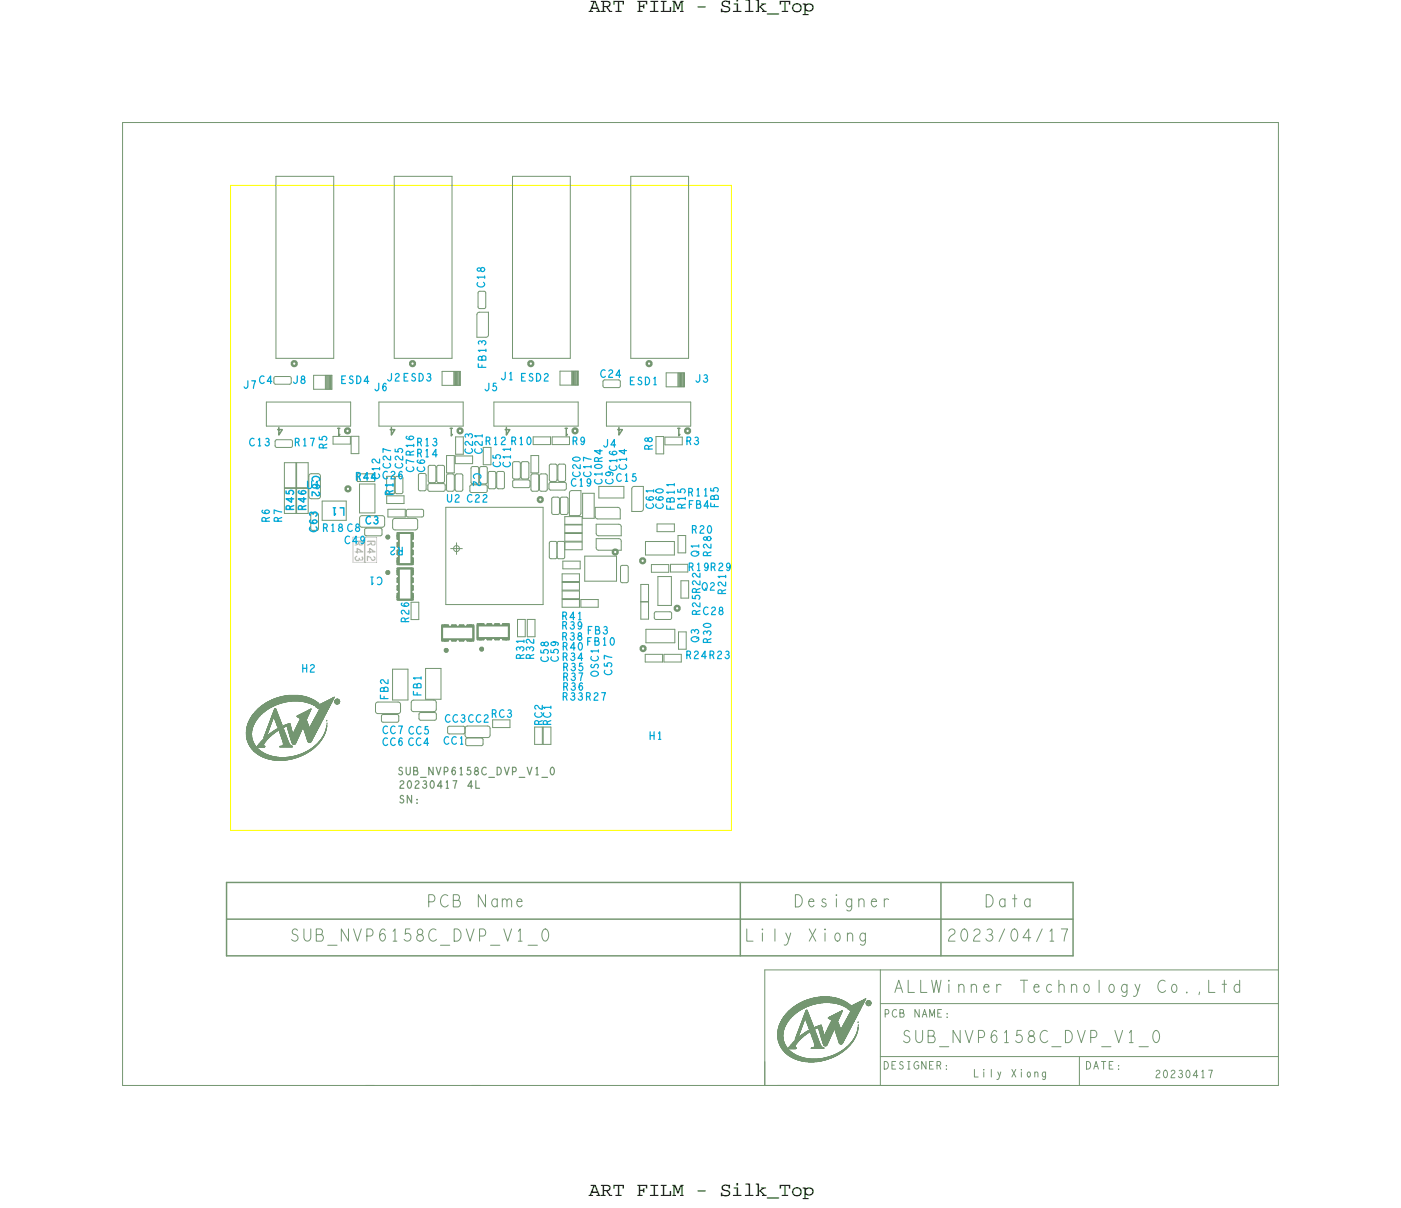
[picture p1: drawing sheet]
<svg xmlns="http://www.w3.org/2000/svg" width="145mm" height="125mm" viewBox="0 0 145 125" stroke-linecap="round" stroke-linejoin="round" font-family="sans-serif">
<defs><g id="words">
<g font-size="2.2" fill="#749671">
<text x="44.3" y="94.2">PCB Name</text>
<text x="82.4" y="94.2">Designer</text>
<text x="102.3" y="94.2">Data</text>
<text x="30.1" y="97.7">SUB_NVP6158C_DVP_V1_0</text>
<text x="77.4" y="97.7">Lily Xiong</text>
<text x="98.3" y="97.7">2023/04/17</text>
<text x="92.8" y="103.1">ALLWinner Technology Co.,Ltd</text>
<text x="93.7" y="108.3">SUB_NVP6158C_DVP_V1_0</text>
</g>
<g font-size="2.1">
<text x="61.1" y="1.2">ART FILM - Silk_Top</text>
<text x="61.1" y="124.2">ART FILM - Silk_Top</text>
</g>
<g font-size="1.3" fill="#02a8d5">
<text x="50.3" y="29.9" transform="rotate(-90 50.3 29.9)">C18</text>
<text x="25.2" y="40.3">J7</text>
<text x="26.9" y="39.8">C4</text>
<text x="30.4" y="39.8">J8</text>
<text x="35.4" y="39.8">ESD4</text>
<text x="38.8" y="40.6">J6</text>
<text x="40.2" y="39.6">J2 ESD3</text>
<text x="50.3" y="40.6">J5</text>
<text x="50.4" y="38.3" transform="rotate(-90 50.4 38.3)">FB13</text>
<text x="52" y="39.4">J1 ESD2</text>
<text x="62.3" y="39.2">C24</text>
<text x="65.4" y="40">ESD1</text>
<text x="72.2" y="39.7">J3</text>
<text x="25.9" y="46.3">C13</text>
<text x="30.6" y="46.3">R17</text>
<text x="33.9" y="46.6" transform="rotate(-90 33.9 46.6)">R5</text>
<text x="43.3" y="46.3">R13</text>
<text x="43.3" y="47.4">R14</text>
<text x="49.1" y="47.1" transform="rotate(-90 49.1 47.1)">C23</text>
<text x="50.1" y="47.1" transform="rotate(-90 50.1 47.1)">C21</text>
<text x="50.4" y="46.2">R12 R10</text>
<text x="59.4" y="46.2">R9</text>
<text x="62.6" y="46.4">J4</text>
<text x="67.7" y="46.7" transform="rotate(-90 67.7 46.7)">R8</text>
<text x="71.2" y="46.2">R3</text>
<text x="30.5" y="53" transform="rotate(-90 30.5 53)">R45</text>
<text x="31.8" y="53" transform="rotate(-90 31.8 53)">R46</text>
<text x="31.9" y="50.7">U1</text>
<text x="32.4" y="49.4" transform="rotate(90 32.4 49.4)">C62</text>
<text x="35.8" y="52.7" transform="rotate(-180 35.8 52.7)">L1</text>
<text x="36.9" y="49.9">R44 C26</text>
<text x="39.4" y="49.8" transform="rotate(-90 39.4 49.8)">C12</text>
<text x="40.6" y="48.7" transform="rotate(-90 40.6 48.7)">C27</text>
<text x="40.8" y="51.4" transform="rotate(-90 40.8 51.4)">R1</text>
<text x="41.8" y="48.7" transform="rotate(-90 41.8 48.7)">C25</text>
<text x="43" y="49" transform="rotate(-90 43 49)">C7 R16</text>
<text x="44.1" y="49" transform="rotate(-90 44.1 49)">C6</text>
<text x="46.4" y="52.1">U2 C22</text>
<text x="49.1" y="49.1" transform="rotate(90 49.1 49.1)">C2</text>
<text x="52" y="48.5" transform="rotate(-90 52 48.5)">C5</text>
<text x="53" y="48.5" transform="rotate(-90 53 48.5)">C11</text>
<text x="59.3" y="50.5">C19</text>
<text x="60.2" y="49.5" transform="rotate(-90 60.2 49.5)">C20</text>
<text x="61.4" y="49.5" transform="rotate(-90 61.4 49.5)">C17</text>
<text x="62.5" y="50.3" transform="rotate(-90 62.5 50.3)">C10R4</text>
<text x="63.7" y="50.3" transform="rotate(-90 63.7 50.3)">C9</text>
<text x="64" y="50">C15</text>
<text x="64" y="48.9" transform="rotate(-90 64 48.9)">C16</text>
<text x="65" y="48.8" transform="rotate(-90 65 48.8)">C14</text>
<text x="67.9" y="52.8" transform="rotate(-90 67.9 52.8)">C61</text>
<text x="68.9" y="52.8" transform="rotate(-90 68.9 52.8)">C60</text>
<text x="70" y="53" transform="rotate(-90 70 53)">FB11</text>
<text x="71.1" y="52.8" transform="rotate(-90 71.1 52.8)">R15</text>
<text x="71.4" y="51.5">R11</text>
<text x="71.5" y="52.8">FB4</text>
<text x="74.6" y="52.7" transform="rotate(-90 74.6 52.7)">FB5</text>
<text x="28" y="54.2" transform="rotate(-90 28 54.2)">R6</text>
<text x="29.2" y="54.2" transform="rotate(-90 29.2 54.2)">R7</text>
<text x="32.9" y="55.3" transform="rotate(-90 32.9 55.3)">C63</text>
<text x="33.5" y="55.2">R18 C8</text>
<text x="35.8" y="56.5">C49</text>
<text x="37.9" y="54.4">C3</text>
<text x="39.7" y="59.9" transform="rotate(-180 39.7 59.9)">C1</text>
<text x="41.9" y="56.8" transform="rotate(-180 41.9 56.8)">R2</text>
<text x="71.5" y="59.3">R19R29</text>
<text x="71.8" y="55.4">R20</text>
<text x="72.5" y="57.8" transform="rotate(-90 72.5 57.8)">Q1</text>
<text x="73.8" y="57.8" transform="rotate(-90 73.8 57.8)">R28</text>
<text x="42.4" y="64.7" transform="rotate(-90 42.4 64.7)">R26</text>
<text x="58.3" y="65.3">R39</text>
<text x="58.3" y="64.4">R41</text>
<text x="61" y="65.8">FB3</text>
<text x="72.7" y="63.9" transform="rotate(-90 72.7 63.9)">R25R22</text>
<text x="72.9" y="61.3">Q2</text>
<text x="73" y="63.8">C28</text>
<text x="75.3" y="61.7" transform="rotate(-90 75.3 61.7)">R21</text>
<text x="31.3" y="69.8">H2</text>
<text x="54.4" y="68.5" transform="rotate(-90 54.4 68.5)">R31</text>
<text x="55.4" y="68.5" transform="rotate(-90 55.4 68.5)">R32</text>
<text x="56.9" y="68.7" transform="rotate(-90 56.9 68.7)">C58</text>
<text x="58" y="68.7" transform="rotate(-90 58 68.7)">C59</text>
<text x="58.3" y="66.5">R38</text>
<text x="58.4" y="67.5">R40</text>
<text x="58.4" y="68.6">R34</text>
<text x="58.4" y="70.7">R37</text>
<text x="58.4" y="69.7">R35</text>
<text x="58.4" y="71.7">R36</text>
<text x="60.9" y="67">FB10</text>
<text x="62.1" y="70.3" transform="rotate(-90 62.1 70.3)">OSC1</text>
<text x="63.5" y="70.1" transform="rotate(-90 63.5 70.1)">C57</text>
<text x="71.2" y="68.4">R24R23</text>
<text x="72.5" y="66.7" transform="rotate(-90 72.5 66.7)">Q3</text>
<text x="73.8" y="66.8" transform="rotate(-90 73.8 66.8)">R30</text>
<text x="39.7" y="76.2">CC7 CC5</text>
<text x="39.7" y="77.4">CC6 CC4</text>
<text x="40.3" y="72.7" transform="rotate(-90 40.3 72.7)">FB2</text>
<text x="43.7" y="72.3" transform="rotate(-90 43.7 72.3)">FB1</text>
<text x="46.1" y="77.3">CC1</text>
<text x="46.2" y="75">CC3CC2</text>
<text x="51" y="74.5">RC3</text>
<text x="56.3" y="75.3" transform="rotate(-90 56.3 75.3)">RC2</text>
<text x="57.2" y="75.3" transform="rotate(-90 57.2 75.3)">RC1</text>
<text x="58.4" y="72.7">R33R27</text>
<text x="67.4" y="76.8">H1</text>
</g>
<g font-size="1.3" fill="#749671">
<text x="29.4" y="44.4" transform="rotate(-180 29.4 44.4)">4</text>
<text x="35.5" y="44.5" transform="rotate(-180 35.5 44.5)">1</text>
<text x="41" y="44.4" transform="rotate(-180 41 44.4)">4</text>
<text x="47.1" y="44.5" transform="rotate(-180 47.1 44.5)">1</text>
<text x="53" y="44.4" transform="rotate(-180 53 44.4)">4</text>
<text x="59.1" y="44.5" transform="rotate(-180 59.1 44.5)">1</text>
<text x="64.7" y="44.4" transform="rotate(-180 64.7 44.4)">4</text>
<text x="70.8" y="44.5" transform="rotate(-180 70.8 44.5)">1</text>
<text x="41.3" y="80.5">SUB_NVP6158C_DVP_V1_0</text>
<text x="41.4" y="81.9">20230417 4L</text>
<text x="41.4" y="83.4">SN:</text>
<text x="91.8" y="105.6">PCB NAME:</text>
<text x="91.7" y="111">DESIGNER:</text>
<text x="101.1" y="111.8">Lily Xiong</text>
<text x="112.7" y="111">DATE:</text>
<text x="119.9" y="111.9">20230417</text>
</g>
<g font-size="1.3" fill="#ff79cb">
<text x="36.9" y="56.1" transform="rotate(90 36.9 56.1)">R43</text>
<text x="38.1" y="56.1" transform="rotate(90 38.1 56.1)">R42</text>
</g>
</g></defs>
<!-- layer: Board Outline -->
<g fill="none" stroke="#749671" stroke-width=".1">
<path d="M12.7 12.7h120zM12.7 12.7v100zM132.7 12.7v100zM25.6 76.2h.1M25.6 76.1h.1M25.6 76.5h.1M25.6 76.4h.1M25.6 76.3h.1M25.6 76h.1M25.6 75.9h.1M25.6 75.8h.1M25.6 76.7h.1"/>
<path d="M25.6 76.6h.1M25.6 75.7h.1M25.6 75.6h.1M25.6 76.8h.1M25.6 75.5h.1M25.7 75.5h.1M25.7 75.4h.1M25.7 76.9h.1M25.7 76.8h.1M25.7 76.7h.1M25.7 76.6h.1M25.7 76.5h.1"/>
<path d="M25.7 76.4h.1M25.7 76.3h.1M25.7 76.2h.1M25.7 76.1h.1M25.7 76h.1M25.7 75.9h.1M25.7 75.8h.1M25.7 75.7h.1M25.7 75.6h.1M25.7 75.3h.1M25.7 75.2h.1M25.7 77h.1"/>
<path d="M25.7 77.1h.1M25.8 75.5h.1M25.8 75.4h.1M25.8 75.3h.1M25.8 75.2h.1M25.8 75.1h.1M25.8 77.1h.1M25.8 77h.1M25.8 76.9h.1M25.8 76.8h.1M25.8 76.7h.1M25.8 76.6h.1"/>
<path d="M25.8 76.5h.1M25.8 76.4h.1M25.8 76.3h.1M25.8 76.2h.1M25.8 76.1h.1M25.8 76h.1M25.8 75.9h.1M25.8 75.8h.1M25.8 75.7h.1M25.8 75.6h.1M25.8 75h.1M25.8 77.2h.1"/>
<path d="M25.8 77.3h.1M25.8 74.9h.1M25.9 75.5h.1M25.9 75.4h.1M25.9 75.3h.1M25.9 75.2h.1M25.9 75.1h.1M25.9 75h.1M25.9 74.9h.1M25.9 77.3h.1M25.9 77.2h.1M25.9 77.1h.1"/>
<path d="M25.9 77h.1M25.9 76.9h.1M25.9 76.8h.1M25.9 76.7h.1M25.9 76.6h.1M25.9 76.5h.1M25.9 76.4h.1M25.9 76.3h.1M25.9 76.2h.1M25.9 76.1h.1M25.9 76h.1M25.9 75.9h.1"/>
<path d="M25.9 75.8h.1M25.9 75.7h.1M25.9 75.6h.1M25.9 74.8h.1M25.9 77.4h.1M25.9 74.7h.1M25.9 77.5h.1M26 75.5h.1M26 75.4h.1M26 75.3h.1M26 75.2h.1M26 75.1h.1"/>
<path d="M26 75h.1M26 74.9h.1M26 74.8h.1M26 74.7h.1M26 77.3h.1M26 77.2h.1M26 77.1h.1M26 77h.1M26 76.9h.1M26 76.8h.1M26 76.7h.1M26 76.6h.1"/>
<path d="M26 76.5h.1M26 76.4h.1M26 76.3h.1M26 76.2h.1M26 76.1h.1M26 76h.1M26 75.9h.1M26 75.8h.1M26 75.7h.1M26 75.6h.1M26 77.5h.1M26 77.4h.1"/>
<path d="M26 74.6h.1M26 77.6h.1M26 74.5h.1M26.1 75.5h.1M26.1 75.4h.1M26.1 75.3h.1M26.1 75.2h.1M26.1 75.1h.1M26.1 75h.1M26.1 74.9h.1M26.1 74.8h.1M26.1 74.7h.1"/>
<path d="M26.1 74.6h.1M26.1 74.5h.1M26.1 77.3h.1M26.1 77.2h.1M26.1 77.1h.1M26.1 77h.1M26.1 76.9h.1M26.1 76.8h.1M26.1 76.7h.1M26.1 76.6h.1M26.1 76.5h.1M26.1 76.4h.1"/>
<path d="M26.1 76.3h.1M26.1 76.2h.1M26.1 76.1h.1M26.1 76h.1M26.1 75.9h.1M26.1 75.8h.1M26.1 75.7h.1M26.1 75.6h.1M26.1 77.7h.1M26.1 77.6h.1M26.1 77.5h.1M26.1 77.4h.1"/>
<path d="M26.1 74.4h.1M26.1 77.8h.1M26.2 75.5h.1M26.2 75.4h.1M26.2 75.3h.1M26.2 75.2h.1M26.2 75.1h.1M26.2 75h.1M26.2 74.9h.1M26.2 74.8h.1M26.2 74.7h.1M26.2 74.6h.1"/>
<path d="M26.2 74.5h.1M26.2 74.4h.1M26.2 74.3h.1M26.2 77.3h.1M26.2 77.2h.1M26.2 77.1h.1M26.2 77h.1M26.2 76.9h.1M26.2 76.8h.1M26.2 75.8h.1M26.2 75.7h.1M26.2 75.6h.1"/>
<path d="M26.2 77.8h.1M26.2 77.7h.1M26.2 77.6h.1M26.2 77.5h.1M26.2 77.4h.1M26.2 77.9h.1M26.2 74.2h.1M26.3 75.4h.1M26.3 75.3h.1M26.3 75.2h.1M26.3 75.1h.1M26.3 75h.1"/>
<path d="M26.3 74.9h.1M26.3 74.8h.1M26.3 74.7h.1M26.3 74.6h.1M26.3 74.5h.1M26.3 74.4h.1M26.3 74.3h.1M26.3 74.2h.1M26.3 77.3h.1M26.3 77.2h.1M26.3 77.1h.1M26.3 77.9h.1"/>
<path d="M26.3 77.8h.1M26.3 77.7h.1M26.3 77.6h.1M26.3 77.5h.1M26.3 77.4h.1M26.3 78h.1M26.3 74.1h.1M26.4 75.2h.1M26.4 75.1h.1M26.4 75h.1M26.4 74.9h.1M26.4 74.8h.1"/>
<path d="M26.4 74.7h.1M26.4 74.6h.1M26.4 74.5h.1M26.4 74.4h.1M26.4 74.3h.1M26.4 74.2h.1M26.4 74.1h.1M26.4 77.3h.1M26.4 78h.1M26.4 77.9h.1M26.4 77.8h.1M26.4 77.7h.1"/>
<path d="M26.4 77.6h.1M26.4 77.5h.1M26.4 77.4h.1M26.4 78.1h.1M26.4 74h.1M26.5 75h.1M26.5 74.9h.1M26.5 74.8h.1M26.5 74.7h.1M26.5 74.6h.1M26.5 74.5h.1M26.5 74.4h.1"/>
<path d="M26.5 74.3h.1M26.5 74.2h.1M26.5 74.1h.1M26.5 74h.1M26.5 78.1h.1M26.5 78h.1M26.5 77.9h.1M26.5 77.8h.1M26.5 77.7h.1M26.5 77.6h.1M26.5 77.5h.1M26.5 77.4h.1"/>
<path d="M26.5 73.9h.1M26.5 78.2h.1M26.6 74.9h.1M26.6 74.8h.1M26.6 74.7h.1M26.6 74.6h.1M26.6 74.5h.1M26.6 74.4h.1M26.6 74.3h.1M26.6 74.2h.1M26.6 74.1h.1M26.6 74h.1"/>
<path d="M26.6 73.9h.1M26.6 78.2h.1M26.6 78.1h.1M26.6 78h.1M26.6 77.9h.1M26.6 77.8h.1M26.6 77.7h.1M26.6 77.6h.1M26.6 73.8h.1M26.6 78.3h.1M26.7 74.7h.1M26.7 74.6h.1"/>
<path d="M26.7 74.5h.1M26.7 74.4h.1M26.7 74.3h.1M26.7 74.2h.1M26.7 74.1h.1M26.7 74h.1M26.7 73.9h.1M26.7 73.8h.1M26.7 78.3h.1M26.7 78.2h.1M26.7 78.1h.1M26.7 78h.1"/>
<path d="M26.7 77.9h.1M26.7 77.8h.1M26.7 77.7h.1M26.7 73.7h.1M26.7 77.5h.1M26.7 77.6h.1M26.7 77.4h.1M26.8 74.6h.1M26.8 74.5h.1M26.8 74.4h.1M26.8 74.3h.1M26.8 74.2h.1"/>
<path d="M26.8 74.1h.1M26.8 74h.1M26.8 73.9h.1M26.8 73.8h.1M26.8 73.7h.1M26.8 78.3h.1M26.8 78.2h.1M26.8 78.1h.1M26.8 78h.1M26.8 77.9h.1M26.8 77.8h.1M26.8 77.6h.1"/>
<path d="M26.8 77.5h.1M26.8 77.4h.1M26.8 73.6h.1M26.8 78.4h.1M26.8 77.3h.1M26.9 73.6h.1M26.9 74.4h.1M26.9 74.3h.1M26.9 74.2h.1M26.9 74.1h.1M26.9 74h.1M26.9 73.9h.1"/>
<path d="M26.9 73.8h.1M26.9 73.7h.1M26.9 77.3h.1M26.9 78.4h.1M26.9 78.3h.1M26.9 78.2h.1M26.9 78.1h.1M26.9 78h.1M26.9 77.9h.1M26.9 77.6h.1M26.9 77.5h.1M26.9 77.4h.1"/>
<path d="M26.9 73.5h.1M26.9 77.2h.1M26.9 78.5h.1M27 73.6h.1M27 73.5h.1M27 74.3h.1M27 74.2h.1M27 74.1h.1M27 74h.1M27 73.9h.1M27 73.8h.1M27 73.7h.1"/>
<path d="M27 77.3h.1M27 77.2h.1M27 78.5h.1M27 78.4h.1M27 78.3h.1M27 78.2h.1M27 78.1h.1M27 78h.1M27 77.6h.1M27 77.5h.1M27 77.4h.1M27 73.4h.1"/>
<path d="M27 77.1h.1M27.1 73.6h.1M27.1 73.5h.1M27.1 73.4h.1M27.1 74.2h.1M27.1 74.1h.1M27.1 74h.1M27.1 73.9h.1M27.1 73.8h.1M27.1 73.7h.1M27.1 77.3h.1M27.1 77.2h.1"/>
<path d="M27.1 77.1h.1M27.1 78.5h.1M27.1 78.4h.1M27.1 78.3h.1M27.1 78.2h.1M27.1 78.1h.1M27.1 78h.1M27.1 77.6h.1M27.1 77.5h.1M27.1 77.4h.1M27.1 77h.1M27.2 73.6h.1"/>
<path d="M27.2 73.5h.1M27.2 73.4h.1M27.2 73.3h.1M27.2 74.2h.1M27.2 74.1h.1M27.2 74h.1M27.2 73.9h.1M27.2 73.8h.1M27.2 73.7h.1M27.2 77.3h.1M27.2 77.2h.1M27.2 77.1h.1"/>
<path d="M27.2 77h.1M27.2 78.6h.1M27.2 78.5h.1M27.2 78.4h.1M27.2 78.3h.1M27.2 78.2h.1M27.2 78.1h.1M27.2 77.6h.1M27.2 77.5h.1M27.2 77.4h.1M27.2 76.9h.1M27.3 73.6h.1"/>
<path d="M27.3 73.5h.1M27.3 73.4h.1M27.3 73.3h.1M27.3 74.1h.1M27.3 74h.1M27.3 73.9h.1M27.3 73.8h.1M27.3 73.7h.1M27.3 77.3h.1M27.3 77.2h.1M27.3 77.1h.1M27.3 77h.1"/>
<path d="M27.3 76.9h.1M27.3 78.6h.1M27.3 78.5h.1M27.3 78.4h.1M27.3 78.3h.1M27.3 78.2h.1M27.3 77.6h.1M27.3 77.5h.1M27.3 77.4h.1M27.3 73.2h.1M27.3 76.8h.1M27.4 73.6h.1"/>
<path d="M27.4 73.5h.1M27.4 73.4h.1M27.4 73.3h.1M27.4 73.2h.1M27.4 74h.1M27.4 73.9h.1M27.4 73.8h.1M27.4 73.7h.1M27.4 77.3h.1M27.4 77.2h.1M27.4 77.1h.1M27.4 77h.1"/>
<path d="M27.4 76.9h.1M27.4 76.8h.1M27.4 78.6h.1M27.4 78.5h.1M27.4 78.4h.1M27.4 78.3h.1M27.4 78.2h.1M27.4 77.6h.1M27.4 77.5h.1M27.4 77.4h.1M27.4 76.6h.1M27.4 78.7h.1"/>
<path d="M27.4 76.7h.1M27.4 76.5h.1M27.4 73.1h.1M27.5 73.6h.1M27.5 73.5h.1M27.5 73.4h.1M27.5 73.3h.1M27.5 73.2h.1M27.5 73.1h.1M27.5 73.9h.1M27.5 73.8h.1M27.5 73.7h.1"/>
<path d="M27.5 77.1h.1M27.5 77h.1M27.5 76.9h.1M27.5 76.8h.1M27.5 76.7h.1M27.5 76.6h.1M27.5 76.5h.1M27.5 76.4h.1M27.5 78.7h.1M27.5 78.6h.1M27.5 78.5h.1M27.5 78.4h.1"/>
<path d="M27.5 78.3h.1M27.5 77.6h.1M27.5 77.5h.1M27.5 76.3h.1M27.5 76.2h.1M27.6 73.6h.1M27.6 73.5h.1M27.6 73.4h.1M27.6 73.3h.1M27.6 73.2h.1M27.6 73.1h.1M27.6 73.8h.1"/>
<path d="M27.6 73.7h.1M27.6 77h.1M27.6 76.9h.1M27.6 76.8h.1M27.6 76.7h.1M27.6 76.6h.1M27.6 76.5h.1M27.6 76.4h.1M27.6 76.3h.1M27.6 76.2h.1M27.6 76.1h.1M27.6 78.7h.1"/>
<path d="M27.6 78.6h.1M27.6 78.5h.1M27.6 78.4h.1M27.6 78.3h.1M27.6 73h.1M27.6 76h.1M27.6 75.9h.1M27.6 78.8h.1M27.7 73.6h.1M27.7 73.5h.1M27.7 73.4h.1M27.7 73.3h.1"/>
<path d="M27.7 73.2h.1M27.7 73.1h.1M27.7 73h.1M27.7 73.7h.1M27.7 76.9h.1M27.7 76.8h.1M27.7 76.7h.1M27.7 76.6h.1M27.7 76.5h.1M27.7 76.4h.1M27.7 76.3h.1M27.7 76.2h.1"/>
<path d="M27.7 76.1h.1M27.7 76h.1M27.7 75.9h.1M27.7 78.8h.1M27.7 78.7h.1M27.7 78.6h.1M27.7 78.5h.1M27.7 78.4h.1M27.7 75.8h.1M27.7 72.9h.1M27.7 75.7h.1M27.8 73.6h.1"/>
<path d="M27.8 73.5h.1M27.8 73.4h.1M27.8 73.3h.1M27.8 73.2h.1M27.8 73.1h.1M27.8 73h.1M27.8 72.9h.1M27.8 73.7h.1M27.8 76.8h.1M27.8 76.7h.1M27.8 76.6h.1M27.8 76.5h.1"/>
<path d="M27.8 76.4h.1M27.8 76.2h.1M27.8 76.1h.1M27.8 76h.1M27.8 75.9h.1M27.8 75.8h.1M27.8 75.7h.1M27.8 75.6h.1M27.8 78.8h.1M27.8 78.7h.1M27.8 78.6h.1M27.8 78.5h.1"/>
<path d="M27.8 78.4h.1M27.8 75.5h.1M27.8 75.4h.1M27.9 73.6h.1M27.9 73.5h.1M27.9 73.4h.1M27.9 73.3h.1M27.9 73.2h.1M27.9 73.1h.1M27.9 73h.1M27.9 72.9h.1M27.9 75.5h.1"/>
<path d="M27.9 75.4h.1M27.9 75.3h.1M27.9 76.7h.1M27.9 76.6h.1M27.9 76.5h.1M27.9 76.4h.1M27.9 76.3h.1M27.9 75.9h.1M27.9 75.8h.1M27.9 75.7h.1M27.9 75.6h.1M27.9 78.8h.1"/>
<path d="M27.9 78.7h.1M27.9 78.6h.1M27.9 78.5h.1M27.9 72.8h.1M27.9 75.2h.1M27.9 75.1h.1M28 73.6h.1M28 73.5h.1M28 73.4h.1M28 73.3h.1M28 73.2h.1M28 73.1h.1"/>
<path d="M28 73h.1M28 72.9h.1M28 72.8h.1M28 75.5h.1M28 75.4h.1M28 75.3h.1M28 75.2h.1M28 75.1h.1M28 76.6h.1M28 76.5h.1M28 76.4h.1M28 76.3h.1"/>
<path d="M28 75.6h.1M28 78.8h.1M28 78.7h.1M28 78.6h.1M28 78.5h.1M28 75h.1M28 76.2h.1M28 74.9h.1M28 78.9h.1M28.1 73.5h.1M28.1 73.4h.1M28.1 73.3h.1"/>
<path d="M28.1 73.2h.1M28.1 73.1h.1M28.1 73h.1M28.1 72.9h.1M28.1 72.8h.1M28.1 75.4h.1M28.1 75.3h.1M28.1 75.2h.1M28.1 75.1h.1M28.1 75h.1M28.1 74.9h.1M28.1 74.8h.1"/>
<path d="M28.1 76.5h.1M28.1 76.4h.1M28.1 76.3h.1M28.1 76.2h.1M28.1 78.9h.1M28.1 78.8h.1M28.1 78.7h.1M28.1 78.6h.1M28.1 78.5h.1M28.1 74.7h.1M28.1 76.1h.1M28.1 72.7h.1"/>
<path d="M28.1 74.6h.1M28.2 73.4h.1M28.2 73.3h.1M28.2 73.2h.1M28.2 73.1h.1M28.2 73h.1M28.2 72.9h.1M28.2 72.8h.1M28.2 72.7h.1M28.2 75.1h.1M28.2 75h.1M28.2 74.9h.1"/>
<path d="M28.2 74.8h.1M28.2 74.7h.1M28.2 74.6h.1M28.2 74.5h.1M28.2 76.4h.1M28.2 76.3h.1M28.2 76.2h.1M28.2 76.1h.1M28.2 78.9h.1M28.2 78.8h.1M28.2 78.7h.1M28.2 78.6h.1"/>
<path d="M28.2 78.5h.1M28.2 74.4h.1M28.2 74.3h.1M28.2 76h.1M28.3 73.4h.1M28.3 73.3h.1M28.3 73.2h.1M28.3 73.1h.1M28.3 73h.1M28.3 72.9h.1M28.3 72.8h.1M28.3 72.7h.1"/>
<path d="M28.3 74.8h.1M28.3 74.7h.1M28.3 74.6h.1M28.3 74.5h.1M28.3 74.4h.1M28.3 74.3h.1M28.3 74.2h.1M28.3 76.3h.1M28.3 76.2h.1M28.3 76.1h.1M28.3 76h.1M28.3 78.9h.1"/>
<path d="M28.3 78.8h.1M28.3 78.7h.1M28.3 78.6h.1M28.3 74.1h.1M28.3 72.6h.1M28.3 74h.1M28.4 73.3h.1M28.4 73.2h.1M28.4 73.1h.1M28.4 73h.1M28.4 72.9h.1M28.4 72.8h.1"/>
<path d="M28.4 72.7h.1M28.4 72.6h.1M28.4 74.5h.1M28.4 74.4h.1M28.4 74.3h.1M28.4 74.2h.1M28.4 74.1h.1M28.4 74h.1M28.4 76.2h.1M28.4 76.1h.1M28.4 76h.1M28.4 78.9h.1"/>
<path d="M28.4 78.8h.1M28.4 78.7h.1M28.4 78.6h.1M28.4 73.9h.1M28.4 75.9h.1M28.4 73.8h.1M28.5 73.3h.1M28.5 73.2h.1M28.5 73.1h.1M28.5 73h.1M28.5 72.9h.1M28.5 72.8h.1"/>
<path d="M28.5 72.7h.1M28.5 72.6h.1M28.5 74.5h.1M28.5 74.4h.1M28.5 74.3h.1M28.5 74.2h.1M28.5 74.1h.1M28.5 74h.1M28.5 73.9h.1M28.5 73.8h.1M28.5 73.7h.1M28.5 76.1h.1"/>
<path d="M28.5 76h.1M28.5 75.9h.1M28.5 78.9h.1M28.5 78.8h.1M28.5 78.7h.1M28.5 78.6h.1M28.5 74.6h.1M28.5 73.6h.1M28.5 74.7h.1M28.5 74.8h.1M28.5 75.8h.1M28.6 73.2h.1"/>
<path d="M28.6 73.1h.1M28.6 73h.1M28.6 72.9h.1M28.6 72.8h.1M28.6 72.7h.1M28.6 72.6h.1M28.6 74.8h.1M28.6 74.7h.1M28.6 74.6h.1M28.6 74.5h.1M28.6 74.4h.1M28.6 74.3h.1"/>
<path d="M28.6 74.2h.1M28.6 74.1h.1M28.6 74h.1M28.6 73.9h.1M28.6 73.8h.1M28.6 73.7h.1M28.6 73.6h.1M28.6 76h.1M28.6 75.9h.1M28.6 75.8h.1M28.6 78.9h.1M28.6 78.8h.1"/>
<path d="M28.6 78.7h.1M28.6 78.6h.1M28.6 72.5h.1M28.6 74.9h.1M28.6 75h.1M28.7 73.2h.1M28.7 73.1h.1M28.7 73h.1M28.7 72.9h.1M28.7 72.8h.1M28.7 72.7h.1M28.7 72.6h.1"/>
<path d="M28.7 72.5h.1M28.7 75h.1M28.7 74.9h.1M28.7 74.8h.1M28.7 74.7h.1M28.7 74.6h.1M28.7 74.5h.1M28.7 74.4h.1M28.7 74.3h.1M28.7 74.2h.1M28.7 74.1h.1M28.7 74h.1"/>
<path d="M28.7 73.9h.1M28.7 73.8h.1M28.7 73.7h.1M28.7 76h.1M28.7 75.9h.1M28.7 75.8h.1M28.7 78.9h.1M28.7 78.8h.1M28.7 78.7h.1M28.7 78.6h.1M28.7 75.1h.1M28.7 75.2h.1"/>
<path d="M28.7 75.7h.1M28.7 79h.1M28.8 73.2h.1M28.8 73.1h.1M28.8 73h.1M28.8 72.9h.1M28.8 72.8h.1M28.8 72.7h.1M28.8 72.6h.1M28.8 72.5h.1M28.8 75.3h.1M28.8 75.2h.1"/>
<path d="M28.8 75.1h.1M28.8 75h.1M28.8 74.9h.1M28.8 74.8h.1M28.8 74.7h.1M28.8 74.6h.1M28.8 74.5h.1M28.8 74.4h.1M28.8 74.3h.1M28.8 74.2h.1M28.8 74.1h.1M28.8 74h.1"/>
<path d="M28.8 75.9h.1M28.8 75.8h.1M28.8 75.7h.1M28.8 79h.1M28.8 78.9h.1M28.8 78.8h.1M28.8 78.7h.1M28.8 75.4h.1M28.8 75.5h.1M28.9 73.1h.1M28.9 73h.1M28.9 72.9h.1"/>
<path d="M28.9 72.8h.1M28.9 72.7h.1M28.9 72.6h.1M28.9 72.5h.1M28.9 75.5h.1M28.9 75.4h.1M28.9 75.3h.1M28.9 75.2h.1M28.9 75.1h.1M28.9 75h.1M28.9 74.9h.1M28.9 74.8h.1"/>
<path d="M28.9 74.7h.1M28.9 74.6h.1M28.9 74.5h.1M28.9 74.4h.1M28.9 74.3h.1M28.9 74.2h.1M28.9 75.9h.1M28.9 75.8h.1M28.9 75.7h.1M28.9 79h.1M28.9 78.9h.1M28.9 78.8h.1"/>
<path d="M28.9 78.7h.1M28.9 75.6h.1M28.9 72.4h.1M29 73.1h.1M29 73h.1M29 72.9h.1M29 72.8h.1M29 72.7h.1M29 72.6h.1M29 72.5h.1M29 72.4h.1M29 75.5h.1"/>
<path d="M29 75.4h.1M29 75.3h.1M29 75.2h.1M29 75.1h.1M29 75h.1M29 74.9h.1M29 74.8h.1M29 74.7h.1M29 74.6h.1M29 74.5h.1M29 75.8h.1M29 75.7h.1"/>
<path d="M29 75.6h.1M29 79h.1M29 78.9h.1M29 78.8h.1M29 78.7h.1M29 76h.1M29 75.9h.1M29 77.6h.1M29.1 73.1h.1M29.1 73h.1M29.1 72.9h.1M29.1 72.8h.1"/>
<path d="M29.1 72.7h.1M29.1 72.6h.1M29.1 72.5h.1M29.1 72.4h.1M29.1 75.4h.1M29.1 75.3h.1M29.1 75.2h.1M29.1 75.1h.1M29.1 75h.1M29.1 74.9h.1M29.1 74.8h.1M29.1 76.1h.1"/>
<path d="M29.1 76h.1M29.1 75.9h.1M29.1 75.7h.1M29.1 75.6h.1M29.1 79h.1M29.1 78.9h.1M29.1 78.8h.1M29.1 78.7h.1M29.1 77.6h.1M29.1 77.5h.1M29.1 76.2h.1M29.1 75.5h.1"/>
<path d="M29.1 76.3h.1M29.1 76.4h.1M29.1 75.8h.1M29.2 73h.1M29.2 72.9h.1M29.2 72.8h.1M29.2 72.7h.1M29.2 72.6h.1M29.2 72.5h.1M29.2 72.4h.1M29.2 75.4h.1M29.2 75.3h.1"/>
<path d="M29.2 75.2h.1M29.2 75.1h.1M29.2 75h.1M29.2 76.4h.1M29.2 76.3h.1M29.2 76.2h.1M29.2 76.1h.1M29.2 76h.1M29.2 75.9h.1M29.2 75.8h.1M29.2 75.7h.1M29.2 75.6h.1"/>
<path d="M29.2 75.5h.1M29.2 79h.1M29.2 78.9h.1M29.2 78.8h.1M29.2 78.7h.1M29.2 77.6h.1M29.2 77.5h.1M29.2 76.5h.1M29.2 76.6h.1M29.3 73h.1M29.3 72.9h.1M29.3 72.8h.1"/>
<path d="M29.3 72.7h.1M29.3 72.6h.1M29.3 72.5h.1M29.3 72.4h.1M29.3 75.5h.1M29.3 75.3h.1M29.3 76.7h.1M29.3 76.6h.1M29.3 76.5h.1M29.3 76.4h.1M29.3 76.3h.1M29.3 76.2h.1"/>
<path d="M29.3 76.1h.1M29.3 76h.1M29.3 75.9h.1M29.3 75.8h.1M29.3 75.6h.1M29.3 79h.1M29.3 78.9h.1M29.3 78.8h.1M29.3 78.7h.1M29.3 77.6h.1M29.3 77.5h.1M29.3 75.4h.1"/>
<path d="M29.3 76.8h.1M29.3 72.3h.1M29.3 76.9h.1M29.3 75.7h.1M29.3 77.4h.1M29.4 73h.1M29.4 72.9h.1M29.4 72.8h.1M29.4 72.7h.1M29.4 72.6h.1M29.4 72.5h.1M29.4 72.4h.1"/>
<path d="M29.4 72.3h.1M29.4 75.5h.1M29.4 75.4h.1M29.4 77h.1M29.4 76.9h.1M29.4 76.8h.1M29.4 76.7h.1M29.4 76.6h.1M29.4 76.5h.1M29.4 76.4h.1M29.4 76.3h.1M29.4 76.2h.1"/>
<path d="M29.4 76.1h.1M29.4 76h.1M29.4 75.9h.1M29.4 75.8h.1M29.4 75.7h.1M29.4 75.6h.1M29.4 79h.1M29.4 78.9h.1M29.4 78.8h.1M29.4 78.7h.1M29.4 77.6h.1M29.4 77.5h.1"/>
<path d="M29.4 77.4h.1M29.4 77.1h.1M29.4 77.3h.1M29.4 77.2h.1M29.5 72.9h.1M29.5 72.8h.1M29.5 72.7h.1M29.5 72.6h.1M29.5 72.5h.1M29.5 72.4h.1M29.5 72.3h.1M29.5 75.5h.1"/>
<path d="M29.5 75.4h.1M29.5 77.3h.1M29.5 77.2h.1M29.5 77.1h.1M29.5 77h.1M29.5 76.9h.1M29.5 76.8h.1M29.5 76.7h.1M29.5 76.6h.1M29.5 76.5h.1M29.5 76.4h.1M29.5 76.3h.1"/>
<path d="M29.5 76.2h.1M29.5 76.1h.1M29.5 76h.1M29.5 75.9h.1M29.5 75.8h.1M29.5 78.9h.1M29.5 78.8h.1M29.5 78.7h.1M29.5 77.6h.1M29.5 77.5h.1M29.5 77.4h.1M29.5 75.3h.1"/>
<path d="M29.6 72.9h.1M29.6 72.8h.1M29.6 72.7h.1M29.6 72.6h.1M29.6 72.5h.1M29.6 72.4h.1M29.6 72.3h.1M29.6 75.5h.1M29.6 75.4h.1M29.6 75.3h.1M29.6 77.3h.1M29.6 77.2h.1"/>
<path d="M29.6 77.1h.1M29.6 77h.1M29.6 76.9h.1M29.6 76.8h.1M29.6 76.7h.1M29.6 76.6h.1M29.6 76.5h.1M29.6 76.4h.1M29.6 76.3h.1M29.6 76.2h.1M29.6 76.1h.1M29.6 78.9h.1"/>
<path d="M29.6 78.8h.1M29.6 78.7h.1M29.6 77.6h.1M29.6 77.5h.1M29.6 77.4h.1M29.7 72.9h.1M29.7 72.8h.1M29.7 72.7h.1M29.7 72.6h.1M29.7 72.5h.1M29.7 72.4h.1M29.7 72.3h.1"/>
<path d="M29.7 75.4h.1M29.7 75.3h.1M29.7 77.3h.1M29.7 77.2h.1M29.7 77.1h.1M29.7 77h.1M29.7 76.9h.1M29.7 76.8h.1M29.7 76.7h.1M29.7 76.6h.1M29.7 76.5h.1M29.7 76.4h.1"/>
<path d="M29.7 78.9h.1M29.7 78.8h.1M29.7 78.7h.1M29.7 77.6h.1M29.7 77.5h.1M29.7 77.4h.1M29.8 72.9h.1M29.8 72.8h.1M29.8 72.7h.1M29.8 72.6h.1M29.8 72.5h.1M29.8 72.4h.1"/>
<path d="M29.8 72.3h.1M29.8 75.4h.1M29.8 75.3h.1M29.8 77.3h.1M29.8 77.2h.1M29.8 77.1h.1M29.8 77h.1M29.8 76.9h.1M29.8 76.8h.1M29.8 76.7h.1M29.8 78.9h.1M29.8 78.8h.1"/>
<path d="M29.8 78.7h.1M29.8 77.6h.1M29.8 77.5h.1M29.8 77.4h.1M29.8 75.2h.1M29.8 75.5h.1M29.8 75.6h.1M29.9 72.9h.1M29.9 72.8h.1M29.9 72.7h.1M29.9 72.6h.1M29.9 72.5h.1"/>
<path d="M29.9 72.4h.1M29.9 72.3h.1M29.9 75.5h.1M29.9 75.4h.1M29.9 75.3h.1M29.9 75.2h.1M29.9 77.3h.1M29.9 77.2h.1M29.9 77.1h.1M29.9 77h.1M29.9 76.9h.1M29.9 75.7h.1"/>
<path d="M29.9 75.6h.1M29.9 78.9h.1M29.9 78.8h.1M29.9 78.7h.1M29.9 77.6h.1M29.9 77.5h.1M29.9 77.4h.1M29.9 75.8h.1M29.9 75.9h.1M29.9 72.2h.1M29.9 76h.1M30 72.8h.1"/>
<path d="M30 72.7h.1M30 72.6h.1M30 72.5h.1M30 72.4h.1M30 72.3h.1M30 72.2h.1M30 75.5h.1M30 75.4h.1M30 75.3h.1M30 75.2h.1M30 77.3h.1M30 77.2h.1"/>
<path d="M30 76h.1M30 75.9h.1M30 75.8h.1M30 75.7h.1M30 75.6h.1M30 78.9h.1M30 78.8h.1M30 78.7h.1M30 78.6h.1M30 77.6h.1M30 77.5h.1M30 77.4h.1"/>
<path d="M30 76.1h.1M30 76.2h.1M30 76.3h.1M30.1 72.8h.1M30.1 72.7h.1M30.1 72.6h.1M30.1 72.5h.1M30.1 72.4h.1M30.1 72.3h.1M30.1 72.2h.1M30.1 75.5h.1M30.1 75.4h.1"/>
<path d="M30.1 75.3h.1M30.1 75.2h.1M30.1 77.3h.1M30.1 76.4h.1M30.1 76.3h.1M30.1 76.2h.1M30.1 76.1h.1M30.1 76h.1M30.1 75.9h.1M30.1 75.8h.1M30.1 75.7h.1M30.1 75.6h.1"/>
<path d="M30.1 78.9h.1M30.1 78.8h.1M30.1 78.7h.1M30.1 78.6h.1M30.1 77.6h.1M30.1 77.5h.1M30.1 77.4h.1M30.1 76.5h.1M30.1 76.6h.1M30.1 76.7h.1M30.2 72.8h.1M30.2 72.7h.1"/>
<path d="M30.2 72.6h.1M30.2 72.5h.1M30.2 72.4h.1M30.2 72.3h.1M30.2 72.2h.1M30.2 76.7h.1M30.2 76.6h.1M30.2 76.5h.1M30.2 76.4h.1M30.2 76.3h.1M30.2 76.2h.1M30.2 76.1h.1"/>
<path d="M30.2 76h.1M30.2 75.9h.1M30.2 75.8h.1M30.2 75.7h.1M30.2 75.6h.1M30.2 75.5h.1M30.2 78.8h.1M30.2 78.7h.1M30.2 78.6h.1M30.2 77.6h.1M30.2 77.5h.1M30.2 76.8h.1"/>
<path d="M30.2 76.9h.1M30.3 72.8h.1M30.3 72.7h.1M30.3 72.6h.1M30.3 72.5h.1M30.3 72.4h.1M30.3 72.3h.1M30.3 72.2h.1M30.3 77h.1M30.3 76.9h.1M30.3 76.8h.1M30.3 76.7h.1"/>
<path d="M30.3 76.6h.1M30.3 76.5h.1M30.3 76.4h.1M30.3 76.3h.1M30.3 76.2h.1M30.3 76.1h.1M30.3 76h.1M30.3 75.9h.1M30.3 75.8h.1M30.3 78.8h.1M30.3 78.7h.1M30.3 78.6h.1"/>
<path d="M30.3 77.6h.1M30.3 77.5h.1M30.3 77.1h.1M30.3 77.2h.1M30.4 72.8h.1M30.4 72.7h.1M30.4 72.6h.1M30.4 72.5h.1M30.4 72.4h.1M30.4 72.3h.1M30.4 72.2h.1M30.4 77.2h.1"/>
<path d="M30.4 77.1h.1M30.4 77h.1M30.4 76.9h.1M30.4 76.8h.1M30.4 76.7h.1M30.4 76.6h.1M30.4 76.5h.1M30.4 76.4h.1M30.4 76.3h.1M30.4 76.2h.1M30.4 78.8h.1M30.4 78.7h.1"/>
<path d="M30.4 78.6h.1M30.4 77.6h.1M30.4 77.5h.1M30.4 77.3h.1M30.5 72.8h.1M30.5 72.7h.1M30.5 72.6h.1M30.5 72.5h.1M30.5 72.4h.1M30.5 72.3h.1M30.5 72.2h.1M30.5 77.3h.1"/>
<path d="M30.5 77.2h.1M30.5 77.1h.1M30.5 77h.1M30.5 76.9h.1M30.5 76.8h.1M30.5 76.7h.1M30.5 76.6h.1M30.5 76.5h.1M30.5 76.4h.1M30.5 76.3h.1M30.5 76.2h.1M30.5 76.1h.1"/>
<path d="M30.5 78.8h.1M30.5 78.7h.1M30.5 78.6h.1M30.5 76h.1M30.6 72.8h.1M30.6 72.7h.1M30.6 72.6h.1M30.6 72.5h.1M30.6 72.4h.1M30.6 72.3h.1M30.6 72.2h.1M30.6 77.3h.1"/>
<path d="M30.6 77.2h.1M30.6 77.1h.1M30.6 77h.1M30.6 76.9h.1M30.6 76.8h.1M30.6 76.7h.1M30.6 76.6h.1M30.6 76.5h.1M30.6 76.4h.1M30.6 76.3h.1M30.6 76.2h.1M30.6 76.1h.1"/>
<path d="M30.6 76h.1M30.6 75.9h.1M30.6 78.7h.1M30.6 78.6h.1M30.6 78.5h.1M30.6 75.8h.1M30.7 72.8h.1M30.7 72.7h.1M30.7 72.6h.1M30.7 72.5h.1M30.7 72.4h.1M30.7 72.3h.1"/>
<path d="M30.7 72.2h.1M30.7 77.2h.1M30.7 77.1h.1M30.7 77h.1M30.7 76.9h.1M30.7 76.8h.1M30.7 76.7h.1M30.7 76.6h.1M30.7 76.5h.1M30.7 76.4h.1M30.7 76.3h.1M30.7 76.2h.1"/>
<path d="M30.7 76.1h.1M30.7 76h.1M30.7 75.9h.1M30.7 75.8h.1M30.7 75.7h.1M30.7 78.7h.1M30.7 78.6h.1M30.7 78.5h.1M30.7 75.6h.1M30.8 72.8h.1M30.8 72.7h.1M30.8 72.6h.1"/>
<path d="M30.8 72.5h.1M30.8 72.4h.1M30.8 72.3h.1M30.8 72.2h.1M30.8 77h.1M30.8 76.9h.1M30.8 76.8h.1M30.8 76.7h.1M30.8 76.6h.1M30.8 76.5h.1M30.8 76.4h.1M30.8 76.3h.1"/>
<path d="M30.8 76.2h.1M30.8 76.1h.1M30.8 76h.1M30.8 75.9h.1M30.8 75.8h.1M30.8 75.7h.1M30.8 75.6h.1M30.8 75.5h.1M30.8 78.7h.1M30.8 78.6h.1M30.8 78.5h.1M30.8 75.4h.1"/>
<path d="M30.8 74.4h.1M30.9 72.8h.1M30.9 72.7h.1M30.9 72.6h.1M30.9 72.5h.1M30.9 72.4h.1M30.9 72.3h.1M30.9 72.2h.1M30.9 75.5h.1M30.9 75.4h.1M30.9 75.3h.1M30.9 74.4h.1"/>
<path d="M30.9 76.8h.1M30.9 76.7h.1M30.9 76.6h.1M30.9 76.5h.1M30.9 76.4h.1M30.9 76.3h.1M30.9 76.2h.1M30.9 76.1h.1M30.9 76h.1M30.9 75.9h.1M30.9 75.8h.1M30.9 75.7h.1"/>
<path d="M30.9 75.6h.1M30.9 78.6h.1M30.9 78.5h.1M30.9 74.3h.1M30.9 75.2h.1M30.9 74.5h.1M30.9 78.4h.1M31 72.8h.1M31 72.7h.1M31 72.6h.1M31 72.5h.1M31 72.4h.1"/>
<path d="M31 72.3h.1M31 72.2h.1M31 75.5h.1M31 75.4h.1M31 75.3h.1M31 75.2h.1M31 75.1h.1M31 74.5h.1M31 74.4h.1M31 74.3h.1M31 76.6h.1M31 76.5h.1"/>
<path d="M31 76.4h.1M31 76.3h.1M31 76.2h.1M31 76.1h.1M31 76h.1M31 75.9h.1M31 75.8h.1M31 75.7h.1M31 75.6h.1M31 78.6h.1M31 78.5h.1M31 78.4h.1"/>
<path d="M31 75h.1M31.1 72.8h.1M31.1 72.7h.1M31.1 72.6h.1M31.1 72.5h.1M31.1 72.4h.1M31.1 72.3h.1M31.1 75.5h.1M31.1 75.4h.1M31.1 75.3h.1M31.1 75.2h.1M31.1 75.1h.1"/>
<path d="M31.1 75h.1M31.1 74.9h.1M31.1 74.5h.1M31.1 74.4h.1M31.1 74.3h.1M31.1 76.4h.1M31.1 76.3h.1M31.1 76.2h.1M31.1 76.1h.1M31.1 76h.1M31.1 75.9h.1M31.1 75.8h.1"/>
<path d="M31.1 75.7h.1M31.1 75.6h.1M31.1 78.6h.1M31.1 78.5h.1M31.1 78.4h.1M31.1 74.6h.1M31.1 74.2h.1M31.1 74.8h.1M31.2 72.8h.1M31.2 72.7h.1M31.2 72.6h.1M31.2 72.5h.1"/>
<path d="M31.2 72.4h.1M31.2 72.3h.1M31.2 75.5h.1M31.2 75.4h.1M31.2 75.3h.1M31.2 75.2h.1M31.2 75.1h.1M31.2 75h.1M31.2 74.9h.1M31.2 74.8h.1M31.2 74.7h.1M31.2 74.6h.1"/>
<path d="M31.2 74.5h.1M31.2 74.4h.1M31.2 74.3h.1M31.2 74.2h.1M31.2 76.1h.1M31.2 76h.1M31.2 75.9h.1M31.2 75.8h.1M31.2 75.7h.1M31.2 75.6h.1M31.2 78.5h.1M31.2 78.4h.1"/>
<path d="M31.2 78.3h.1M31.3 72.8h.1M31.3 72.7h.1M31.3 72.6h.1M31.3 72.5h.1M31.3 72.4h.1M31.3 72.3h.1M31.3 75.5h.1M31.3 75.4h.1M31.3 75.3h.1M31.3 75.2h.1M31.3 75.1h.1"/>
<path d="M31.3 75h.1M31.3 74.9h.1M31.3 74.8h.1M31.3 74.7h.1M31.3 74.6h.1M31.3 74.5h.1M31.3 74.4h.1M31.3 74.3h.1M31.3 74.2h.1M31.3 75.9h.1M31.3 75.8h.1M31.3 75.7h.1"/>
<path d="M31.3 75.6h.1M31.3 78.5h.1M31.3 78.4h.1M31.3 78.3h.1M31.3 74.1h.1M31.4 72.8h.1M31.4 72.7h.1M31.4 72.6h.1M31.4 72.5h.1M31.4 72.4h.1M31.4 72.3h.1M31.4 75.5h.1"/>
<path d="M31.4 75.4h.1M31.4 75.3h.1M31.4 75.2h.1M31.4 75.1h.1M31.4 75h.1M31.4 74.9h.1M31.4 74.8h.1M31.4 74.7h.1M31.4 74.6h.1M31.4 74.5h.1M31.4 74.4h.1M31.4 74.3h.1"/>
<path d="M31.4 74.2h.1M31.4 74.1h.1M31.4 75.7h.1M31.4 75.6h.1M31.4 78.5h.1M31.4 78.4h.1M31.4 78.3h.1M31.5 72.9h.1M31.5 72.8h.1M31.5 72.7h.1M31.5 72.6h.1M31.5 72.5h.1"/>
<path d="M31.5 72.4h.1M31.5 72.3h.1M31.5 75.5h.1M31.5 75.4h.1M31.5 75.3h.1M31.5 75.2h.1M31.5 75.1h.1M31.5 75h.1M31.5 74.9h.1M31.5 74.8h.1M31.5 74.7h.1M31.5 74.6h.1"/>
<path d="M31.5 74.5h.1M31.5 74.4h.1M31.5 74.3h.1M31.5 74.2h.1M31.5 74.1h.1M31.5 78.4h.1M31.5 78.3h.1M31.5 78.2h.1M31.5 74h.1M31.5 75.6h.1M31.5 75.7h.1M31.5 75.8h.1"/>
<path d="M31.6 72.9h.1M31.6 72.8h.1M31.6 72.7h.1M31.6 72.6h.1M31.6 72.5h.1M31.6 72.4h.1M31.6 72.3h.1M31.6 75.5h.1M31.6 75.4h.1M31.6 75.2h.1M31.6 75.1h.1M31.6 75h.1"/>
<path d="M31.6 74.9h.1M31.6 74.8h.1M31.6 74.7h.1M31.6 74.6h.1M31.6 74.5h.1M31.6 74.4h.1M31.6 74.3h.1M31.6 74.2h.1M31.6 74.1h.1M31.6 74h.1M31.6 75.8h.1M31.6 75.7h.1"/>
<path d="M31.6 75.6h.1M31.6 78.4h.1M31.6 78.3h.1M31.6 78.2h.1M31.6 75.9h.1M31.6 75.3h.1M31.6 76h.1M31.6 76.1h.1M31.7 72.9h.1M31.7 72.8h.1M31.7 72.7h.1M31.7 72.6h.1"/>
<path d="M31.7 72.5h.1M31.7 72.4h.1M31.7 75.5h.1M31.7 75.4h.1M31.7 75.3h.1M31.7 75.2h.1M31.7 75h.1M31.7 74.9h.1M31.7 74.8h.1M31.7 74.7h.1M31.7 74.6h.1M31.7 74.5h.1"/>
<path d="M31.7 74.4h.1M31.7 74.3h.1M31.7 74.2h.1M31.7 74.1h.1M31.7 74h.1M31.7 76.1h.1M31.7 76h.1M31.7 75.9h.1M31.7 75.8h.1M31.7 75.7h.1M31.7 75.6h.1M31.7 78.3h.1"/>
<path d="M31.7 78.2h.1M31.7 78.1h.1M31.7 73.9h.1M31.7 76.2h.1M31.7 75.1h.1M31.7 76.3h.1M31.7 76.4h.1M31.8 72.9h.1M31.8 72.8h.1M31.8 72.7h.1M31.8 72.6h.1M31.8 72.5h.1"/>
<path d="M31.8 72.4h.1M31.8 75.5h.1M31.8 75.4h.1M31.8 75.3h.1M31.8 75.2h.1M31.8 75.1h.1M31.8 75h.1M31.8 74.8h.1M31.8 74.7h.1M31.8 74.6h.1M31.8 74.5h.1M31.8 74.4h.1"/>
<path d="M31.8 74.3h.1M31.8 74.2h.1M31.8 74.1h.1M31.8 74h.1M31.8 73.9h.1M31.8 76.5h.1M31.8 76.4h.1M31.8 76.3h.1M31.8 76.2h.1M31.8 76.1h.1M31.8 76h.1M31.8 75.9h.1"/>
<path d="M31.8 75.8h.1M31.8 75.7h.1M31.8 75.6h.1M31.8 78.3h.1M31.8 78.2h.1M31.8 78.1h.1M31.8 74.9h.1M31.8 76.6h.1M31.9 72.9h.1M31.9 72.8h.1M31.9 72.7h.1M31.9 72.6h.1"/>
<path d="M31.9 72.5h.1M31.9 72.4h.1M31.9 75.5h.1M31.9 75.4h.1M31.9 75.3h.1M31.9 75.2h.1M31.9 75.1h.1M31.9 75h.1M31.9 74.6h.1M31.9 74.5h.1M31.9 74.4h.1M31.9 74.3h.1"/>
<path d="M31.9 74.2h.1M31.9 74.1h.1M31.9 74h.1M31.9 73.9h.1M31.9 76.7h.1M31.9 76.6h.1M31.9 76.5h.1M31.9 76.4h.1M31.9 76.3h.1M31.9 76.2h.1M31.9 76.1h.1M31.9 76h.1"/>
<path d="M31.9 75.9h.1M31.9 75.8h.1M31.9 75.7h.1M31.9 75.6h.1M31.9 78.2h.1M31.9 78.1h.1M31.9 76.8h.1M31.9 78h.1M31.9 73h.1M31.9 73.8h.1M31.9 76.9h.1M32 73h.1"/>
<path d="M32 72.9h.1M32 72.8h.1M32 72.7h.1M32 72.6h.1M32 72.5h.1M32 75.5h.1M32 75.4h.1M32 75.3h.1M32 75.2h.1M32 74.4h.1M32 74.3h.1M32 74.2h.1"/>
<path d="M32 74.1h.1M32 74h.1M32 73.9h.1M32 73.8h.1M32 77h.1M32 76.9h.1M32 76.8h.1M32 76.7h.1M32 76.6h.1M32 76.5h.1M32 76.4h.1M32 76.3h.1"/>
<path d="M32 76.2h.1M32 76.1h.1M32 76h.1M32 75.9h.1M32 75.8h.1M32 75.7h.1M32 75.6h.1M32 78.1h.1M32 78h.1M32 77.1h.1M32.1 73h.1M32.1 72.9h.1"/>
<path d="M32.1 72.8h.1M32.1 72.7h.1M32.1 72.6h.1M32.1 72.5h.1M32.1 74.2h.1M32.1 74.1h.1M32.1 74h.1M32.1 73.9h.1M32.1 73.8h.1M32.1 77.1h.1M32.1 77h.1M32.1 76.9h.1"/>
<path d="M32.1 76.8h.1M32.1 76.7h.1M32.1 76.6h.1M32.1 76.5h.1M32.1 76.4h.1M32.1 76.3h.1M32.1 76.2h.1M32.1 76.1h.1M32.1 76h.1M32.1 75.9h.1M32.1 75.8h.1M32.1 75.7h.1"/>
<path d="M32.1 75.6h.1M32.1 75.5h.1M32.1 78.1h.1M32.1 78h.1M32.1 77.9h.1M32.1 73.7h.1M32.1 73.1h.1M32.2 73.1h.1M32.2 73h.1M32.2 72.9h.1M32.2 72.8h.1M32.2 72.7h.1"/>
<path d="M32.2 72.6h.1M32.2 72.5h.1M32.2 73.9h.1M32.2 73.8h.1M32.2 73.7h.1M32.2 77.1h.1M32.2 77h.1M32.2 76.9h.1M32.2 76.8h.1M32.2 76.7h.1M32.2 76.6h.1M32.2 76.5h.1"/>
<path d="M32.2 76.4h.1M32.2 76.3h.1M32.2 76.2h.1M32.2 76.1h.1M32.2 76h.1M32.2 75.9h.1M32.2 75.8h.1M32.2 75.7h.1M32.2 75.6h.1M32.2 78h.1M32.2 77.9h.1M32.2 75.5h.1"/>
<path d="M32.2 77.8h.1M32.2 75.4h.1M32.3 73.1h.1M32.3 73h.1M32.3 72.9h.1M32.3 72.8h.1M32.3 72.7h.1M32.3 72.6h.1M32.3 75.5h.1M32.3 75.4h.1M32.3 73.7h.1M32.3 77.1h.1"/>
<path d="M32.3 77h.1M32.3 76.9h.1M32.3 76.8h.1M32.3 76.7h.1M32.3 76.6h.1M32.3 76.5h.1M32.3 76.4h.1M32.3 76.3h.1M32.3 76.2h.1M32.3 76.1h.1M32.3 76h.1M32.3 75.9h.1"/>
<path d="M32.3 75.8h.1M32.3 75.7h.1M32.3 75.6h.1M32.3 77.9h.1M32.3 77.8h.1M32.3 75.3h.1M32.3 73.6h.1M32.3 75.2h.1M32.3 77.7h.1M32.4 73.1h.1M32.4 73h.1M32.4 72.9h.1"/>
<path d="M32.4 72.8h.1M32.4 72.7h.1M32.4 72.6h.1M32.4 75.5h.1M32.4 75.4h.1M32.4 75.3h.1M32.4 75.2h.1M32.4 76.9h.1M32.4 76.8h.1M32.4 76.7h.1M32.4 76.6h.1M32.4 76.5h.1"/>
<path d="M32.4 76.4h.1M32.4 76.3h.1M32.4 76.2h.1M32.4 76.1h.1M32.4 76h.1M32.4 75.9h.1M32.4 75.8h.1M32.4 75.7h.1M32.4 75.6h.1M32.4 77.9h.1M32.4 77.8h.1M32.4 77.7h.1"/>
<path d="M32.4 73.2h.1M32.4 75.1h.1M32.4 75h.1M32.5 73.2h.1M32.5 73.1h.1M32.5 73h.1M32.5 72.9h.1M32.5 72.8h.1M32.5 72.7h.1M32.5 75.5h.1M32.5 75.4h.1M32.5 75.3h.1"/>
<path d="M32.5 75.2h.1M32.5 75.1h.1M32.5 75h.1M32.5 76.7h.1M32.5 76.6h.1M32.5 76.5h.1M32.5 76.4h.1M32.5 76.3h.1M32.5 76.2h.1M32.5 76.1h.1M32.5 76h.1M32.5 75.9h.1"/>
<path d="M32.5 75.8h.1M32.5 75.7h.1M32.5 75.6h.1M32.5 77.8h.1M32.5 77.7h.1M32.5 77.6h.1M32.5 74.9h.1M32.6 73.2h.1M32.6 73.1h.1M32.6 73h.1M32.6 72.9h.1M32.6 72.8h.1"/>
<path d="M32.6 72.7h.1M32.6 75.5h.1M32.6 75.4h.1M32.6 75.3h.1M32.6 75.2h.1M32.6 75.1h.1M32.6 75h.1M32.6 74.9h.1M32.6 74.8h.1M32.6 76.5h.1M32.6 76.4h.1M32.6 76.3h.1"/>
<path d="M32.6 76.2h.1M32.6 76.1h.1M32.6 76h.1M32.6 75.9h.1M32.6 75.8h.1M32.6 75.7h.1M32.6 75.6h.1M32.6 77.7h.1M32.6 77.6h.1M32.6 73.3h.1M32.6 77.5h.1M32.6 74.7h.1"/>
<path d="M32.7 73.3h.1M32.7 73.2h.1M32.7 73.1h.1M32.7 73h.1M32.7 72.9h.1M32.7 72.8h.1M32.7 75.5h.1M32.7 75.4h.1M32.7 75.3h.1M32.7 75.2h.1M32.7 75.1h.1M32.7 75h.1"/>
<path d="M32.7 74.9h.1M32.7 74.8h.1M32.7 74.7h.1M32.7 74.6h.1M32.7 76.3h.1M32.7 76.2h.1M32.7 76.1h.1M32.7 76h.1M32.7 75.9h.1M32.7 75.8h.1M32.7 75.7h.1M32.7 75.6h.1"/>
<path d="M32.7 77.6h.1M32.7 77.5h.1M32.7 74.5h.1M32.7 77.4h.1M32.8 73.4h.1M32.8 73.3h.1M32.8 73.2h.1M32.8 73.1h.1M32.8 73h.1M32.8 72.9h.1M32.8 72.8h.1M32.8 75.5h.1"/>
<path d="M32.8 75.4h.1M32.8 75.3h.1M32.8 75.2h.1M32.8 75.1h.1M32.8 75h.1M32.8 74.9h.1M32.8 74.8h.1M32.8 74.7h.1M32.8 74.6h.1M32.8 74.5h.1M32.8 74.4h.1M32.8 76.1h.1"/>
<path d="M32.8 76h.1M32.8 75.9h.1M32.8 75.8h.1M32.8 75.7h.1M32.8 75.6h.1M32.8 77.5h.1M32.8 77.4h.1M32.8 74.3h.1M32.8 77.3h.1M32.9 73.5h.1M32.9 73.4h.1M32.9 73.3h.1"/>
<path d="M32.9 73.2h.1M32.9 73.1h.1M32.9 73h.1M32.9 72.9h.1M32.9 75.5h.1M32.9 75.4h.1M32.9 75.3h.1M32.9 75.2h.1M32.9 75.1h.1M32.9 75h.1M32.9 74.9h.1M32.9 74.8h.1"/>
<path d="M32.9 74.7h.1M32.9 74.6h.1M32.9 74.5h.1M32.9 74.4h.1M32.9 74.3h.1M32.9 74.2h.1M32.9 77.3h.1M32.9 75.9h.1M32.9 75.8h.1M32.9 75.7h.1M32.9 75.6h.1M32.9 77.4h.1"/>
<path d="M32.9 74.1h.1M32.9 77.2h.1M33 73.5h.1M33 73.4h.1M33 73.3h.1M33 73.2h.1M33 73.1h.1M33 73h.1M33 75.5h.1M33 75.4h.1M33 75.3h.1M33 75.2h.1"/>
<path d="M33 75.1h.1M33 75h.1M33 74.9h.1M33 74.8h.1M33 74.7h.1M33 74.6h.1M33 74.5h.1M33 74.4h.1M33 74.3h.1M33 74.2h.1M33 74.1h.1M33 77.3h.1"/>
<path d="M33 77.2h.1M33 75.7h.1M33 75.6h.1M33 74h.1M33 73.6h.1M33 73.9h.1M33 77.1h.1M33.1 73.6h.1M33.1 73.5h.1M33.1 73.4h.1M33.1 73.3h.1M33.1 73.2h.1"/>
<path d="M33.1 73.1h.1M33.1 75.5h.1M33.1 75.4h.1M33.1 75.3h.1M33.1 75.2h.1M33.1 75.1h.1M33.1 75h.1M33.1 74.9h.1M33.1 74.8h.1M33.1 74.7h.1M33.1 74.6h.1M33.1 74.5h.1"/>
<path d="M33.1 74.4h.1M33.1 74.3h.1M33.1 74.2h.1M33.1 74.1h.1M33.1 74h.1M33.1 73.9h.1M33.1 77.2h.1M33.1 77.1h.1M33.1 73.8h.1M33.1 77h.1M33.1 73.7h.1M33.2 73.6h.1"/>
<path d="M33.2 73.5h.1M33.2 73.4h.1M33.2 73.3h.1M33.2 73.2h.1M33.2 75.4h.1M33.2 75.3h.1M33.2 75.2h.1M33.2 75.1h.1M33.2 75h.1M33.2 74.9h.1M33.2 74.8h.1M33.2 74.7h.1"/>
<path d="M33.2 74.6h.1M33.2 74.5h.1M33.2 74.4h.1M33.2 74.3h.1M33.2 74.2h.1M33.2 74.1h.1M33.2 74h.1M33.2 73.9h.1M33.2 73.8h.1M33.2 73.7h.1M33.2 77.1h.1M33.2 77h.1"/>
<path d="M33.2 76.9h.1M33.3 73.6h.1M33.3 73.5h.1M33.3 73.4h.1M33.3 73.3h.1M33.3 73.2h.1M33.3 75.2h.1M33.3 75.1h.1M33.3 75h.1M33.3 74.9h.1M33.3 74.8h.1M33.3 74.7h.1"/>
<path d="M33.3 74.6h.1M33.3 74.5h.1M33.3 74.4h.1M33.3 74.3h.1M33.3 74.2h.1M33.3 74.1h.1M33.3 74h.1M33.3 73.9h.1M33.3 73.8h.1M33.3 73.7h.1M33.3 77h.1M33.3 76.9h.1"/>
<path d="M33.3 73.1h.1M33.3 76.8h.1M33.4 73.6h.1M33.4 73.5h.1M33.4 73.4h.1M33.4 73.3h.1M33.4 73.2h.1M33.4 73.1h.1M33.4 75h.1M33.4 74.9h.1M33.4 74.8h.1M33.4 74.7h.1"/>
<path d="M33.4 74.6h.1M33.4 74.5h.1M33.4 74.4h.1M33.4 74.3h.1M33.4 74.2h.1M33.4 74.1h.1M33.4 74h.1M33.4 73.9h.1M33.4 73.8h.1M33.4 73.7h.1M33.4 76.8h.1M33.4 76.7h.1"/>
<path d="M33.4 76.6h.1M33.5 73.6h.1M33.5 73.5h.1M33.5 73.4h.1M33.5 73.3h.1M33.5 73.2h.1M33.5 73.1h.1M33.5 74.8h.1M33.5 74.7h.1M33.5 74.6h.1M33.5 74.5h.1M33.5 74.4h.1"/>
<path d="M33.5 74.3h.1M33.5 74.2h.1M33.5 74.1h.1M33.5 74h.1M33.5 73.9h.1M33.5 73.8h.1M33.5 73.7h.1M33.5 76.7h.1M33.5 76.6h.1M33.5 73h.1M33.5 76.5h.1M33.6 73.6h.1"/>
<path d="M33.6 73.5h.1M33.6 73.4h.1M33.6 73.3h.1M33.6 73.2h.1M33.6 73.1h.1M33.6 73h.1M33.6 74.6h.1M33.6 74.5h.1M33.6 74.4h.1M33.6 74.3h.1M33.6 74.2h.1M33.6 74.1h.1"/>
<path d="M33.6 74h.1M33.6 73.9h.1M33.6 73.8h.1M33.6 73.7h.1M33.6 76.5h.1M33.6 76.4h.1M33.6 76.3h.1M33.7 73.6h.1M33.7 73.5h.1M33.7 73.4h.1M33.7 73.3h.1M33.7 73.2h.1"/>
<path d="M33.7 73.1h.1M33.7 73h.1M33.7 72.9h.1M33.7 74.4h.1M33.7 74.3h.1M33.7 74.2h.1M33.7 74.1h.1M33.7 74h.1M33.7 73.9h.1M33.7 73.8h.1M33.7 73.7h.1M33.7 76.3h.1"/>
<path d="M33.7 76.2h.1M33.7 76.1h.1M33.7 76h.1M33.8 73.6h.1M33.8 73.5h.1M33.8 73.4h.1M33.8 73.3h.1M33.8 73.2h.1M33.8 73.1h.1M33.8 73h.1M33.8 72.9h.1M33.8 74.2h.1"/>
<path d="M33.8 74.1h.1M33.8 74h.1M33.8 73.9h.1M33.8 73.8h.1M33.8 73.7h.1M33.8 76.1h.1M33.8 76h.1M33.8 75.9h.1M33.8 75.8h.1M33.8 75.7h.1M33.9 73.6h.1M33.9 73.5h.1"/>
<path d="M33.9 73.4h.1M33.9 73.3h.1M33.9 73.2h.1M33.9 73.1h.1M33.9 73h.1M33.9 72.9h.1M33.9 72.8h.1M33.9 74h.1M33.9 73.9h.1M33.9 73.8h.1M33.9 73.7h.1M33.9 75.8h.1"/>
<path d="M33.9 75.7h.1M33.9 75.6h.1M33.9 75.5h.1M33.9 75.4h.1M33.9 75.3h.1M33.9 74.9h.1M33.9 74.8h.1M33.9 75.2h.1M33.9 75.1h.1M34 73.6h.1M34 73.5h.1M34 73.4h.1"/>
<path d="M34 73.3h.1M34 73.2h.1M34 73.1h.1M34 73h.1M34 72.9h.1M34 72.8h.1M34 73.8h.1M34 73.7h.1M34.1 73.6h.1M34.1 73.5h.1M34.1 73.4h.1M34.1 73.3h.1"/>
<path d="M34.1 73.2h.1M34.1 73.1h.1M34.1 73h.1M34.1 72.9h.1M34.1 72.8h.1M34.1 72.7h.1M34.1 73.7h.1M34.2 73.5h.1M34.2 73.4h.1M34.2 73.3h.1M34.2 73.2h.1M34.2 73.1h.1"/>
<path d="M34.2 73h.1M34.2 72.9h.1M34.2 72.8h.1M34.2 72.7h.1M34.3 73.3h.1M34.3 73.2h.1M34.3 73.1h.1M34.3 73h.1M34.3 72.9h.1M34.3 72.8h.1M34.3 72.7h.1M34.3 72.6h.1"/>
<path d="M34.4 73.1h.1M34.4 73h.1M34.4 72.9h.1M34.4 72.8h.1M34.4 72.7h.1M34.4 72.6h.1M34.5 72.9h.1M34.5 72.8h.1M34.5 72.7h.1M34.5 72.6h.1M34.5 72.5h.1M34.6 72.7h.1"/>
<path d="M34.6 72.6h.1M34.6 72.5h.1M34.6 72.4h.1M34.7 72.5h.1M34.7 72.4h.1M34.7 72.9h.1M34.7 72.8h.1M34.8 73h.1M34.8 72.9h.1M34.8 72.8h.1M34.8 72.7h.1M34.8 73.1h.1"/>
<path d="M34.9 73.1h.1M34.9 72.7h.1M34.9 72.6h.1M34.9 73h.1M34.9 72.9h.1M34.9 72.8h.1M35 73.1h.1M35 72.9h.1M35 72.7h.1M35 72.6h.1M35.1 73.1h.1M35.1 72.9h.1"/>
<path d="M35.1 72.7h.1M35.1 72.6h.1M35.1 73h.1M35.1 72.8h.1M35.2 73.1h.1M35.2 73h.1M35.2 72.7h.1M35.2 72.8h.1M35.2 72.9h.1M35.3 72.9h.1M35.3 72.8h.1M12.7 112.7h20z"/>
<path d="M32.7 112.7h100zM37.9 112.7h1zM48.9 112.7h1zM79.4 112.7h12zM79.4 110.2v2.5zM79.4 100.7h12zM79.4 100.7v12zM80.7 112.7h30.4zM80.7 107.4h.1M80.7 107.5h.1M80.7 107.1h.1M80.7 107.2h.1"/>
<path d="M80.7 107.3h.1M80.7 107.6h.1M80.7 107.7h.1M80.7 107.8h.1M80.8 107.2h.1M80.8 107.3h.1M80.8 107.7h.1M80.8 106.9h.1M80.8 107h.1M80.8 107.1h.1M80.8 107.4h.1M80.8 107.5h.1"/>
<path d="M80.8 107.6h.1M80.8 107.8h.1M80.8 107.9h.1M80.8 108h.1M80.8 106.8h.1M80.8 108.1h.1M80.8 106.7h.1M80.8 108.2h.1M80.8 108.3h.1M80.9 106.5h.1M80.9 106.6h.1M80.9 106.7h.1"/>
<path d="M80.9 106.8h.1M80.9 106.9h.1M80.9 107h.1M80.9 107.1h.1M80.9 107.2h.1M80.9 107.3h.1M80.9 107.4h.1M80.9 107.5h.1M80.9 107.6h.1M80.9 107.7h.1M80.9 107.8h.1M80.9 107.9h.1"/>
<path d="M80.9 108h.1M80.9 108.1h.1M80.9 108.2h.1M80.9 108.3h.1M80.9 108.4h.1M80.9 106.4h.1M80.9 108.5h.1M81 106.3h.1M81 106.4h.1M81 106.5h.1M81 106.6h.1M81 106.7h.1"/>
<path d="M81 106.8h.1M81 106.9h.1M81 107h.1M81 107.1h.1M81 107.2h.1M81 107.3h.1M81 107.4h.1M81 107.5h.1M81 107.6h.1M81 107.7h.1M81 107.8h.1M81 107.9h.1"/>
<path d="M81 108h.1M81 108.1h.1M81 108.2h.1M81 108.3h.1M81 108.4h.1M81 108.5h.1M81 108.6h.1M81 106.2h.1M81 108.7h.1M81.1 106.1h.1M81.1 106.2h.1M81.1 106.3h.1"/>
<path d="M81.1 106.4h.1M81.1 106.5h.1M81.1 106.6h.1M81.1 106.7h.1M81.1 106.8h.1M81.1 106.9h.1M81.1 107h.1M81.1 107.1h.1M81.1 107.2h.1M81.1 107.3h.1M81.1 107.4h.1M81.1 107.5h.1"/>
<path d="M81.1 107.6h.1M81.1 107.7h.1M81.1 107.8h.1M81.1 107.9h.1M81.1 108h.1M81.1 108.1h.1M81.1 108.2h.1M81.1 108.3h.1M81.1 108.4h.1M81.1 108.5h.1M81.1 108.6h.1M81.1 108.7h.1"/>
<path d="M81.1 108.8h.1M81.1 106h.1M81.2 105.9h.1M81.2 106h.1M81.2 106.1h.1M81.2 106.4h.1M81.2 106.8h.1M81.2 106.9h.1M81.2 107.2h.1M81.2 107.3h.1M81.2 107.7h.1M81.2 108.1h.1"/>
<path d="M81.2 108.5h.1M81.2 108.6h.1M81.2 106.2h.1M81.2 106.3h.1M81.2 106.5h.1M81.2 106.6h.1M81.2 106.7h.1M81.2 107h.1M81.2 107.1h.1M81.2 107.4h.1M81.2 107.5h.1M81.2 107.6h.1"/>
<path d="M81.2 107.8h.1M81.2 107.9h.1M81.2 108h.1M81.2 108.2h.1M81.2 108.3h.1M81.2 108.4h.1M81.2 108.7h.1M81.2 108.8h.1M81.2 108.9h.1M81.2 109h.1M81.2 105.8h.1M81.3 105.8h.1"/>
<path d="M81.3 105.9h.1M81.3 106h.1M81.3 106.1h.1M81.3 106.2h.1M81.3 106.3h.1M81.3 106.4h.1M81.3 106.5h.1M81.3 106.6h.1M81.3 106.7h.1M81.3 106.8h.1M81.3 106.9h.1M81.3 107h.1"/>
<path d="M81.3 107.1h.1M81.3 107.2h.1M81.3 107.3h.1M81.3 107.4h.1M81.3 107.5h.1M81.3 107.6h.1M81.3 107.7h.1M81.3 107.8h.1M81.3 107.9h.1M81.3 108h.1M81.3 108.1h.1M81.3 108.2h.1"/>
<path d="M81.3 108.3h.1M81.3 108.4h.1M81.3 108.5h.1M81.3 108.6h.1M81.3 108.7h.1M81.3 108.8h.1M81.3 108.9h.1M81.3 109h.1M81.3 105.7h.1M81.3 109.1h.1M81.4 105.6h.1M81.4 105.7h.1"/>
<path d="M81.4 105.8h.1M81.4 105.9h.1M81.4 106h.1M81.4 106.1h.1M81.4 106.2h.1M81.4 106.3h.1M81.4 106.4h.1M81.4 106.5h.1M81.4 106.6h.1M81.4 106.7h.1M81.4 106.8h.1M81.4 106.9h.1"/>
<path d="M81.4 107h.1M81.4 108.1h.1M81.4 108.2h.1M81.4 108.3h.1M81.4 108.4h.1M81.4 108.5h.1M81.4 108.6h.1M81.4 108.7h.1M81.4 108.8h.1M81.4 108.9h.1M81.4 109h.1M81.4 109.1h.1"/>
<path d="M81.4 109.2h.1M81.4 105.5h.1M81.5 105.5h.1M81.5 105.6h.1M81.5 105.7h.1M81.5 105.8h.1M81.5 105.9h.1M81.5 106h.1M81.5 106.1h.1M81.5 106.2h.1M81.5 106.3h.1M81.5 106.4h.1"/>
<path d="M81.5 106.5h.1M81.5 106.6h.1M81.5 106.7h.1M81.5 108.4h.1M81.5 108.5h.1M81.5 108.6h.1M81.5 108.7h.1M81.5 108.8h.1M81.5 108.9h.1M81.5 109h.1M81.5 109.1h.1M81.5 109.2h.1"/>
<path d="M81.5 109.3h.1M81.5 105.4h.1M81.6 105.6h.1M81.6 105.9h.1M81.6 106h.1M81.6 106.1h.1M81.6 106.4h.1M81.6 108.9h.1M81.6 109h.1M81.6 109.4h.1M81.6 105.4h.1M81.6 105.5h.1"/>
<path d="M81.6 105.7h.1M81.6 105.8h.1M81.6 106.2h.1M81.6 106.3h.1M81.6 108.6h.1M81.6 108.7h.1M81.6 108.8h.1M81.6 109.1h.1M81.6 109.2h.1M81.6 109.3h.1M81.6 105.3h.1M81.7 105.3h.1"/>
<path d="M81.7 105.4h.1M81.7 105.5h.1M81.7 105.6h.1M81.7 105.7h.1M81.7 105.8h.1M81.7 105.9h.1M81.7 106h.1M81.7 106.1h.1M81.7 106.2h.1M81.7 106.3h.1M81.7 108.8h.1M81.7 108.9h.1"/>
<path d="M81.7 109h.1M81.7 109.1h.1M81.7 109.2h.1M81.7 109.3h.1M81.7 109.4h.1M81.7 105.2h.1M81.7 109.5h.1M81.8 105.2h.1M81.8 105.3h.1M81.8 105.4h.1M81.8 105.5h.1M81.8 105.6h.1"/>
<path d="M81.8 105.7h.1M81.8 105.8h.1M81.8 105.9h.1M81.8 106h.1M81.8 106.1h.1M81.8 108.9h.1M81.8 109h.1M81.8 109.1h.1M81.8 109.2h.1M81.8 109.3h.1M81.8 109.4h.1M81.8 109.5h.1"/>
<path d="M81.8 105.1h.1M81.8 109.6h.1M81.9 105h.1M81.9 105.1h.1M81.9 105.2h.1M81.9 105.3h.1M81.9 105.4h.1M81.9 105.5h.1M81.9 105.6h.1M81.9 105.7h.1M81.9 105.8h.1M81.9 105.9h.1"/>
<path d="M81.9 108.8h.1M81.9 109h.1M81.9 109.1h.1M81.9 109.2h.1M81.9 109.3h.1M81.9 109.4h.1M81.9 109.5h.1M81.9 109.6h.1M81.9 106h.1M81.9 108.9h.1M82 104.9h.1M82 105h.1"/>
<path d="M82 105.1h.1M82 105.2h.1M82 105.3h.1M82 105.4h.1M82 105.5h.1M82 105.6h.1M82 105.7h.1M82 105.8h.1M82 108.7h.1M82 108.8h.1M82 108.9h.1M82 109.1h.1"/>
<path d="M82 109.2h.1M82 109.3h.1M82 109.4h.1M82 109.5h.1M82 109.6h.1M82 109.7h.1M81.9 108.7h.1M82 108.6h.1M82.1 104.8h.1M82.1 104.9h.1M82.1 105h.1M82.1 105.1h.1"/>
<path d="M82.1 105.2h.1M82.1 105.3h.1M82.1 105.4h.1M82.1 105.5h.1M82.1 105.6h.1M82.1 105.7h.1M82.1 108.6h.1M82.1 108.7h.1M82.1 108.8h.1M82.1 108.9h.1M82.1 109.2h.1M82.1 109.3h.1"/>
<path d="M82.1 109.4h.1M82.1 109.5h.1M82.1 109.6h.1M82.1 109.7h.1M82.1 108.5h.1M82.1 109.8h.1M82.2 104.8h.1M82.2 104.9h.1M82.2 105h.1M82.2 105.1h.1M82.2 105.2h.1M82.2 105.3h.1"/>
<path d="M82.2 105.4h.1M82.2 105.5h.1M82.2 105.6h.1M82.2 108.5h.1M82.2 108.6h.1M82.2 108.7h.1M82.2 108.8h.1M82.2 108.9h.1M82.2 109.3h.1M82.2 109.4h.1M82.2 109.5h.1M82.2 109.6h.1"/>
<path d="M82.2 109.7h.1M82.2 109.8h.1M82.2 104.7h.1M82.2 108.4h.1M82.3 104.7h.1M82.3 104.8h.1M82.3 104.9h.1M82.3 105h.1M82.3 105.1h.1M82.3 105.2h.1M82.3 105.3h.1M82.3 105.4h.1"/>
<path d="M82.3 105.5h.1M82.3 108.4h.1M82.3 108.5h.1M82.3 108.6h.1M82.3 108.7h.1M82.3 108.8h.1M82.3 108.9h.1M82.3 109.4h.1M82.3 109.5h.1M82.3 109.6h.1M82.3 109.7h.1M82.3 109.8h.1"/>
<path d="M82.3 108.3h.1M82.3 109.9h.1M82.3 104.6h.1M82.4 104.7h.1M82.4 104.8h.1M82.4 105.1h.1M82.4 105.2h.1M82.4 108.5h.1M82.4 108.6h.1M82.4 109.7h.1M82.4 109.8h.1M82.4 109.9h.1"/>
<path d="M82.4 104.6h.1M82.4 104.9h.1M82.4 105h.1M82.4 105.3h.1M82.4 105.4h.1M82.4 108.3h.1M82.4 108.4h.1M82.4 108.7h.1M82.4 108.8h.1M82.4 108.9h.1M82.4 109.4h.1M82.4 109.5h.1"/>
<path d="M82.4 109.6h.1M82.4 108.2h.1M82.4 104.5h.1M82.5 104.6h.1M82.5 104.7h.1M82.5 104.8h.1M82.5 104.9h.1M82.5 105h.1M82.5 105.1h.1M82.5 105.2h.1M82.5 105.3h.1M82.5 108.1h.1"/>
<path d="M82.5 108.2h.1M82.5 108.3h.1M82.5 108.4h.1M82.5 108.5h.1M82.5 108.6h.1M82.5 108.7h.1M82.5 108.8h.1M82.5 108.9h.1M82.5 109.5h.1M82.5 109.6h.1M82.5 109.7h.1M82.5 109.8h.1"/>
<path d="M82.5 109.9h.1M82.5 104.5h.1M82.5 110h.1M82.6 104.5h.1M82.6 104.6h.1M82.6 104.7h.1M82.6 104.8h.1M82.6 104.9h.1M82.6 105h.1M82.6 105.1h.1M82.6 105.2h.1M82.6 105.3h.1"/>
<path d="M82.6 107.9h.1M82.6 108.1h.1M82.6 108.2h.1M82.6 108.3h.1M82.6 108.4h.1M82.6 108.5h.1M82.6 108.8h.1M82.6 108.9h.1M82.6 109.5h.1M82.6 109.6h.1M82.6 109.7h.1M82.6 109.8h.1"/>
<path d="M82.6 109.9h.1M82.6 110h.1M82.6 107.8h.1M82.6 108h.1M82.6 108.6h.1M82.6 104.4h.1M82.6 107.7h.1M82.7 104.5h.1M82.7 104.6h.1M82.7 104.7h.1M82.7 104.8h.1M82.7 104.9h.1"/>
<path d="M82.7 105h.1M82.7 105.1h.1M82.7 105.2h.1M82.7 107.7h.1M82.7 107.8h.1M82.7 108h.1M82.7 108.1h.1M82.7 108.2h.1M82.7 108.3h.1M82.7 108.4h.1M82.7 108.9h.1M82.7 109.6h.1"/>
<path d="M82.7 109.7h.1M82.7 109.8h.1M82.7 109.9h.1M82.7 110h.1M82.7 104.4h.1M82.7 107.6h.1M82.7 107.9h.1M82.7 108.8h.1M82.7 107.5h.1M82.8 104.3h.1M82.8 104.4h.1M82.8 104.5h.1"/>
<path d="M82.8 104.6h.1M82.8 104.7h.1M82.8 104.8h.1M82.8 104.9h.1M82.8 105h.1M82.8 105.1h.1M82.8 107.4h.1M82.8 107.5h.1M82.8 107.6h.1M82.8 107.7h.1M82.8 107.9h.1M82.8 108h.1"/>
<path d="M82.8 108.1h.1M82.8 108.2h.1M82.8 108.3h.1M82.8 109.6h.1M82.8 109.7h.1M82.8 109.8h.1M82.8 109.9h.1M82.8 110h.1M82.8 107.3h.1M82.8 110.1h.1M82.8 107.8h.1M82.8 107.2h.1"/>
<path d="M82.9 104.3h.1M82.9 104.4h.1M82.9 104.5h.1M82.9 104.6h.1M82.9 104.7h.1M82.9 104.8h.1M82.9 104.9h.1M82.9 105h.1M82.9 107.1h.1M82.9 107.2h.1M82.9 107.3h.1M82.9 107.4h.1"/>
<path d="M82.9 107.5h.1M82.9 107.6h.1M82.9 107.8h.1M82.9 107.9h.1M82.9 108h.1M82.9 108.1h.1M82.9 109.7h.1M82.9 109.8h.1M82.9 109.9h.1M82.9 110h.1M82.9 110.1h.1M82.9 107h.1"/>
<path d="M82.9 104.2h.1M82.9 106.9h.1M83 104.2h.1M83 104.3h.1M83 104.4h.1M83 104.5h.1M83 104.6h.1M83 104.7h.1M83 104.8h.1M83 104.9h.1M83 105h.1M83 106.9h.1"/>
<path d="M83 107h.1M83 107.1h.1M83 107.2h.1M83 107.3h.1M83 107.4h.1M83 107.7h.1M83 107.8h.1M83 107.9h.1M83 108h.1M83 109.7h.1M83 109.8h.1M83 109.9h.1"/>
<path d="M83 110h.1M83 110.1h.1M82.9 107.7h.1M83 106.8h.1M83 106.7h.1M83.1 104.2h.1M83.1 104.3h.1M83.1 104.4h.1M83.1 104.5h.1M83.1 104.6h.1M83.1 104.7h.1M83.1 104.8h.1"/>
<path d="M83.1 104.9h.1M83.1 106.6h.1M83.1 106.7h.1M83.1 106.8h.1M83.1 106.9h.1M83.1 107h.1M83.1 107.1h.1M83.1 107.2h.1M83.1 107.6h.1M83.1 107.7h.1M83.1 107.8h.1M83.1 107.9h.1"/>
<path d="M83.1 109.8h.1M83.1 109.9h.1M83.1 110h.1M83.1 110.1h.1M83 107.6h.1M83.1 106.5h.1M83.1 106.4h.1M83.1 110.2h.1M83.1 104.1h.1M83.2 104.1h.1M83.2 104.2h.1M83.2 104.3h.1"/>
<path d="M83.2 104.4h.1M83.2 104.5h.1M83.2 104.6h.1M83.2 104.7h.1M83.2 104.8h.1M83.2 106.3h.1M83.2 106.4h.1M83.2 106.5h.1M83.2 106.6h.1M83.2 106.7h.1M83.2 106.8h.1M83.2 106.9h.1"/>
<path d="M83.2 107.5h.1M83.2 107.6h.1M83.2 107.7h.1M83.2 107.8h.1M83.2 109.8h.1M83.2 109.9h.1M83.2 110h.1M83.2 110.1h.1M83.2 106.2h.1M83.2 110.2h.1M83.2 106.1h.1M83.3 104.3h.1"/>
<path d="M83.3 104.7h.1M83.3 104.8h.1M83.3 106.1h.1M83.3 106.4h.1M83.3 107.7h.1M83.3 109.9h.1M83.3 104.1h.1M83.3 104.2h.1M83.3 104.4h.1M83.3 104.5h.1M83.3 104.6h.1M83.3 106h.1"/>
<path d="M83.3 106.2h.1M83.3 106.3h.1M83.3 106.5h.1M83.3 106.6h.1M83.3 107.5h.1M83.3 107.6h.1M83.3 107.8h.1M83.3 110h.1M83.3 110.1h.1M83.3 110.2h.1M83.3 105.9h.1M83.3 107.4h.1"/>
<path d="M83.3 104h.1M83.3 105.8h.1M83.4 104.1h.1M83.4 104.2h.1M83.4 104.3h.1M83.4 104.4h.1M83.4 104.5h.1M83.4 104.6h.1M83.4 104.7h.1M83.4 105.8h.1M83.4 105.9h.1M83.4 106h.1"/>
<path d="M83.4 106.1h.1M83.4 106.2h.1M83.4 106.3h.1M83.4 107.4h.1M83.4 107.5h.1M83.4 107.6h.1M83.4 107.7h.1M83.4 109.9h.1M83.4 110h.1M83.4 110.1h.1M83.4 110.2h.1M83.4 104h.1"/>
<path d="M83.4 105.7h.1M83.4 105.6h.1M83.4 107.3h.1M83.5 104h.1M83.5 104.1h.1M83.5 104.2h.1M83.5 104.3h.1M83.5 104.4h.1M83.5 104.5h.1M83.5 104.6h.1M83.5 104.7h.1M83.5 105.5h.1"/>
<path d="M83.5 105.6h.1M83.5 105.7h.1M83.5 105.8h.1M83.5 105.9h.1M83.5 106h.1M83.5 107.3h.1M83.5 107.4h.1M83.5 107.5h.1M83.5 107.6h.1M83.5 109.9h.1M83.5 110h.1M83.5 110.1h.1"/>
<path d="M83.5 110.2h.1M83.5 105.4h.1M83.5 105.3h.1M83.6 103.9h.1M83.6 104h.1M83.6 104.1h.1M83.6 104.2h.1M83.6 104.3h.1M83.6 104.4h.1M83.6 104.5h.1M83.6 104.6h.1M83.6 105.2h.1"/>
<path d="M83.6 105.3h.1M83.6 105.4h.1M83.6 105.5h.1M83.6 105.6h.1M83.6 105.7h.1M83.6 105.8h.1M83.6 107.3h.1M83.6 107.4h.1M83.6 107.5h.1M83.6 109.9h.1M83.6 110h.1M83.6 110.1h.1"/>
<path d="M83.6 110.2h.1M83.6 105.1h.1M83.6 110.3h.1M83.6 107.2h.1M83.6 105h.1M83.6 105.9h.1M83.7 103.9h.1M83.7 104h.1M83.7 104.1h.1M83.7 104.2h.1M83.7 104.3h.1M83.7 104.4h.1"/>
<path d="M83.7 104.5h.1M83.7 104.6h.1M83.7 104.9h.1M83.7 105h.1M83.7 105.1h.1M83.7 105.2h.1M83.7 105.3h.1M83.7 105.4h.1M83.7 105.5h.1M83.7 105.6h.1M83.7 105.7h.1M83.7 105.8h.1"/>
<path d="M83.7 105.9h.1M83.7 107.2h.1M83.7 107.3h.1M83.7 107.4h.1M83.7 109.9h.1M83.7 110h.1M83.7 110.1h.1M83.7 110.2h.1M83.7 110.3h.1M83.7 106h.1M83.7 106.1h.1M83.7 107.1h.1"/>
<path d="M83.8 103.9h.1M83.8 104.3h.1M83.8 105.1h.1M83.8 105.2h.1M83.8 105.6h.1M83.8 105.9h.1M83.8 106h.1M83.8 106.1h.1M83.8 107.2h.1M83.8 107.3h.1M83.8 110.2h.1M83.8 110.3h.1"/>
<path d="M83.8 104h.1M83.8 104.1h.1M83.8 104.2h.1M83.8 104.4h.1M83.8 104.5h.1M83.8 104.9h.1M83.8 105h.1M83.8 105.3h.1M83.8 105.4h.1M83.8 105.5h.1M83.8 105.7h.1M83.8 105.8h.1"/>
<path d="M83.8 106.2h.1M83.8 107.1h.1M83.8 110h.1M83.8 110.1h.1M83.8 106.3h.1M83.8 103.8h.1M83.8 106.4h.1M83.9 103.9h.1M83.9 104h.1M83.9 104.1h.1M83.9 104.2h.1M83.9 104.3h.1"/>
<path d="M83.9 104.4h.1M83.9 104.5h.1M83.9 105.2h.1M83.9 105.3h.1M83.9 105.4h.1M83.9 105.5h.1M83.9 105.6h.1M83.9 105.7h.1M83.9 105.8h.1M83.9 105.9h.1M83.9 106h.1M83.9 106.1h.1"/>
<path d="M83.9 106.2h.1M83.9 106.3h.1M83.9 106.4h.1M83.9 106.5h.1M83.9 107.1h.1M83.9 107.2h.1M83.9 107.3h.1M83.9 110h.1M83.9 110.1h.1M83.9 110.2h.1M83.9 110.3h.1M83.9 103.8h.1"/>
<path d="M83.9 106.6h.1M83.9 106.7h.1M83.9 107h.1M84 103.8h.1M84 103.9h.1M84 104h.1M84 104.1h.1M84 104.2h.1M84 104.3h.1M84 104.4h.1M84 104.5h.1M84 105.5h.1"/>
<path d="M84 105.6h.1M84 105.7h.1M84 105.8h.1M84 105.9h.1M84 106h.1M84 106.1h.1M84 106.2h.1M84 106.3h.1M84 106.4h.1M84 106.5h.1M84 106.6h.1M84 106.7h.1"/>
<path d="M84 106.8h.1M84 107h.1M84 107.1h.1M84 107.2h.1M84 110h.1M84 110.1h.1M84 110.2h.1M84 110.3h.1M84 105.4h.1M84.1 103.8h.1M84.1 103.9h.1M84.1 104h.1"/>
<path d="M84.1 104.1h.1M84.1 104.2h.1M84.1 104.3h.1M84.1 104.4h.1M84.1 105.7h.1M84.1 105.8h.1M84.1 105.9h.1M84.1 106h.1M84.1 106.1h.1M84.1 106.2h.1M84.1 106.3h.1M84.1 106.4h.1"/>
<path d="M84.1 106.5h.1M84.1 106.6h.1M84.1 106.7h.1M84.1 106.8h.1M84.1 107h.1M84.1 107.1h.1M84.1 110h.1M84.1 110.1h.1M84.1 110.2h.1M84.1 110.3h.1M84.1 106.9h.1M84.2 103.9h.1"/>
<path d="M84.2 104.3h.1M84.2 105.9h.1M84.2 106h.1M84.2 106.1h.1M84.2 106.4h.1M84.2 110.2h.1M84.2 110.3h.1M84.2 103.8h.1M84.2 104h.1M84.2 104.1h.1M84.2 104.2h.1M84.2 104.4h.1"/>
<path d="M84.2 106.2h.1M84.2 106.3h.1M84.2 106.5h.1M84.2 106.6h.1M84.2 106.7h.1M84.2 106.8h.1M84.2 106.9h.1M84.2 107h.1M84.2 107.1h.1M84.2 110h.1M84.2 110.1h.1M84.2 103.7h.1"/>
<path d="M84.2 107.3h.1M84.2 107.2h.1M84.2 108.9h.1M84.2 107.4h.1M84.2 108.8h.1M84.3 103.7h.1M84.3 103.8h.1M84.3 103.9h.1M84.3 104h.1M84.3 104.1h.1M84.3 104.2h.1M84.3 104.3h.1"/>
<path d="M84.3 106.2h.1M84.3 106.3h.1M84.3 106.4h.1M84.3 106.5h.1M84.3 106.6h.1M84.3 106.7h.1M84.3 106.9h.1M84.3 107h.1M84.3 107.2h.1M84.3 107.3h.1M84.3 107.4h.1M84.3 107.5h.1"/>
<path d="M84.3 108.9h.1M84.3 110h.1M84.3 110.1h.1M84.3 110.2h.1M84.3 110.3h.1M84.3 104.4h.1M84.3 107.6h.1M84.3 108.8h.1M84.3 106.1h.1M84.3 106.8h.1M84.3 107.7h.1M84.4 103.7h.1"/>
<path d="M84.4 103.8h.1M84.4 103.9h.1M84.4 104h.1M84.4 104.1h.1M84.4 104.2h.1M84.4 104.3h.1M84.4 106.4h.1M84.4 106.5h.1M84.4 106.6h.1M84.4 106.7h.1M84.4 106.8h.1M84.4 106.9h.1"/>
<path d="M84.4 107.2h.1M84.4 107.3h.1M84.4 107.4h.1M84.4 107.5h.1M84.4 107.6h.1M84.4 107.7h.1M84.4 107.8h.1M84.4 108.9h.1M84.4 110h.1M84.4 110.1h.1M84.4 110.2h.1M84.4 110.3h.1"/>
<path d="M84.4 107h.1M84.4 107.1h.1M84.4 107.9h.1M84.4 108.8h.1M84.4 108h.1M84.5 103.7h.1M84.5 103.8h.1M84.5 103.9h.1M84.5 104h.1M84.5 104.1h.1M84.5 104.2h.1M84.5 104.3h.1"/>
<path d="M84.5 106.8h.1M84.5 106.9h.1M84.5 107.1h.1M84.5 107.2h.1M84.5 107.3h.1M84.5 107.4h.1M84.5 107.5h.1M84.5 107.6h.1M84.5 107.7h.1M84.5 107.8h.1M84.5 107.9h.1M84.5 108h.1"/>
<path d="M84.5 108.1h.1M84.5 108.8h.1M84.5 108.9h.1M84.5 110h.1M84.5 110.1h.1M84.5 110.2h.1M84.5 110.3h.1M84.5 108.2h.1M84.5 106.7h.1M84.5 108.3h.1M84.5 108.7h.1M84.6 103.7h.1"/>
<path d="M84.6 103.8h.1M84.6 103.9h.1M84.6 104h.1M84.6 104.1h.1M84.6 104.2h.1M84.6 104.3h.1M84.6 106.7h.1M84.6 106.8h.1M84.6 106.9h.1M84.6 107h.1M84.6 107.1h.1M84.6 107.2h.1"/>
<path d="M84.6 107.3h.1M84.6 107.4h.1M84.6 107.5h.1M84.6 107.6h.1M84.6 107.7h.1M84.6 107.8h.1M84.6 107.9h.1M84.6 108h.1M84.6 108.1h.1M84.6 108.2h.1M84.6 108.3h.1M84.6 108.4h.1"/>
<path d="M84.6 108.7h.1M84.6 108.8h.1M84.6 108.9h.1M84.6 110h.1M84.6 110.1h.1M84.6 110.2h.1M84.6 110.3h.1M84.6 108.5h.1M84.6 108.6h.1M84.6 103.6h.1M84.7 103.6h.1M84.7 103.7h.1"/>
<path d="M84.7 103.8h.1M84.7 103.9h.1M84.7 104h.1M84.7 104.1h.1M84.7 104.2h.1M84.7 104.3h.1M84.7 106.7h.1M84.7 106.8h.1M84.7 107.3h.1M84.7 107.4h.1M84.7 107.5h.1M84.7 107.6h.1"/>
<path d="M84.7 107.7h.1M84.7 107.8h.1M84.7 107.9h.1M84.7 108h.1M84.7 108.1h.1M84.7 108.2h.1M84.7 108.3h.1M84.7 108.4h.1M84.7 108.5h.1M84.7 108.6h.1M84.7 108.7h.1M84.7 108.8h.1"/>
<path d="M84.7 108.9h.1M84.7 110h.1M84.7 110.1h.1M84.7 110.2h.1M84.7 110.3h.1M84.7 107.2h.1M84.8 103.6h.1M84.8 103.7h.1M84.8 103.8h.1M84.8 103.9h.1M84.8 104h.1M84.8 104.1h.1"/>
<path d="M84.8 104.2h.1M84.8 106.7h.1M84.8 106.8h.1M84.8 107.5h.1M84.8 107.6h.1M84.8 107.7h.1M84.8 107.8h.1M84.8 107.9h.1M84.8 108h.1M84.8 108.1h.1M84.8 108.2h.1M84.8 108.3h.1"/>
<path d="M84.8 108.4h.1M84.8 108.5h.1M84.8 108.6h.1M84.8 108.7h.1M84.8 108.8h.1M84.8 108.9h.1M84.8 110h.1M84.8 110.1h.1M84.8 110.2h.1M84.8 110.3h.1M84.8 106.6h.1M84.9 103.6h.1"/>
<path d="M84.9 103.7h.1M84.9 103.8h.1M84.9 103.9h.1M84.9 104h.1M84.9 104.1h.1M84.9 104.2h.1M84.9 106.6h.1M84.9 106.7h.1M84.9 107.8h.1M84.9 107.9h.1M84.9 108h.1M84.9 108.1h.1"/>
<path d="M84.9 108.2h.1M84.9 108.3h.1M84.9 108.4h.1M84.9 108.5h.1M84.9 108.6h.1M84.9 108.7h.1M84.9 108.8h.1M84.9 108.9h.1M84.9 110h.1M84.9 110.1h.1M84.9 110.2h.1M84.9 106.8h.1"/>
<path d="M85 103.9h.1M85 108.1h.1M85 108.5h.1M85 108.6h.1M85 110.2h.1M85 103.6h.1M85 103.7h.1M85 103.8h.1M85 104h.1M85 104.1h.1M85 104.2h.1M85 106.5h.1"/>
<path d="M85 106.6h.1M85 106.7h.1M85 106.8h.1M85 108h.1M85 108.2h.1M85 108.3h.1M85 108.4h.1M85 108.7h.1M85 108.8h.1M85 108.9h.1M85 110h.1M85 110.1h.1"/>
<path d="M85 106.9h.1M85 107h.1M85.1 103.6h.1M85.1 103.7h.1M85.1 103.8h.1M85.1 103.9h.1M85.1 104h.1M85.1 104.1h.1M85.1 104.2h.1M85.1 106.5h.1M85.1 106.6h.1M85.1 106.7h.1"/>
<path d="M85.1 106.8h.1M85.1 106.9h.1M85.1 107h.1M85.1 107.1h.1M85.1 108.3h.1M85.1 108.4h.1M85.1 108.5h.1M85.1 108.6h.1M85.1 108.7h.1M85.1 108.8h.1M85.1 108.9h.1M85.1 110h.1"/>
<path d="M85.1 110.1h.1M85.1 110.2h.1M85.1 107.2h.1M85.1 107.3h.1M85.2 103.6h.1M85.2 103.7h.1M85.2 103.8h.1M85.2 103.9h.1M85.2 104h.1M85.2 104.1h.1M85.2 104.2h.1M85.2 106.5h.1"/>
<path d="M85.2 106.6h.1M85.2 106.7h.1M85.2 106.8h.1M85.2 106.9h.1M85.2 107h.1M85.2 107.1h.1M85.2 107.2h.1M85.2 107.3h.1M85.2 107.4h.1M85.2 107.5h.1M85.2 108.5h.1M85.2 108.6h.1"/>
<path d="M85.2 108.7h.1M85.2 108.8h.1M85.2 108.9h.1M85.2 110h.1M85.2 110.1h.1M85.2 110.2h.1M85.1 107.4h.1M85.2 107.6h.1M85.2 107.7h.1M85.3 103.6h.1M85.3 103.7h.1M85.3 103.8h.1"/>
<path d="M85.3 103.9h.1M85.3 104h.1M85.3 104.1h.1M85.3 106.5h.1M85.3 106.6h.1M85.3 106.7h.1M85.3 106.8h.1M85.3 106.9h.1M85.3 107h.1M85.3 107.1h.1M85.3 107.2h.1M85.3 107.3h.1"/>
<path d="M85.3 107.4h.1M85.3 107.5h.1M85.3 107.6h.1M85.3 107.7h.1M85.3 107.8h.1M85.3 108.7h.1M85.3 108.8h.1M85.3 108.9h.1M85.3 110h.1M85.3 110.1h.1M85.3 110.2h.1M85.3 107.9h.1"/>
<path d="M85.3 108h.1M85.3 109.9h.1M85.4 103.9h.1M85.4 107.2h.1M85.4 107.3h.1M85.4 107.7h.1M85.4 108.1h.1M85.4 103.6h.1M85.4 103.7h.1M85.4 103.8h.1M85.4 104h.1M85.4 104.1h.1"/>
<path d="M85.4 106.9h.1M85.4 107h.1M85.4 107.1h.1M85.4 107.4h.1M85.4 107.5h.1M85.4 107.6h.1M85.4 107.8h.1M85.4 107.9h.1M85.4 108h.1M85.4 108.8h.1M85.4 108.9h.1M85.4 109.9h.1"/>
<path d="M85.4 110h.1M85.4 110.1h.1M85.4 110.2h.1M85.4 108.2h.1M85.4 108.3h.1M85.4 108.4h.1M85.5 103.6h.1M85.5 103.7h.1M85.5 103.8h.1M85.5 103.9h.1M85.5 104h.1M85.5 104.1h.1"/>
<path d="M85.5 107.3h.1M85.5 107.4h.1M85.5 107.5h.1M85.5 107.6h.1M85.5 107.7h.1M85.5 107.8h.1M85.5 107.9h.1M85.5 108h.1M85.5 108.1h.1M85.5 108.2h.1M85.5 108.3h.1M85.5 108.4h.1"/>
<path d="M85.5 108.9h.1M85.5 109.9h.1M85.5 110h.1M85.5 110.1h.1M85.5 108.5h.1M85.5 108.8h.1M85.5 108.6h.1M85.6 103.6h.1M85.6 103.7h.1M85.6 103.8h.1M85.6 103.9h.1M85.6 104h.1"/>
<path d="M85.6 104.1h.1M85.6 107.6h.1M85.6 107.7h.1M85.6 107.8h.1M85.6 107.9h.1M85.6 108h.1M85.6 108.1h.1M85.6 108.2h.1M85.6 108.3h.1M85.6 108.4h.1M85.6 108.5h.1M85.6 109.9h.1"/>
<path d="M85.6 110h.1M85.6 110.1h.1M85.6 107.5h.1M85.6 108.6h.1M85.6 107.4h.1M85.7 103.6h.1M85.7 103.7h.1M85.7 103.8h.1M85.7 103.9h.1M85.7 104h.1M85.7 104.1h.1M85.7 107.4h.1"/>
<path d="M85.7 107.5h.1M85.7 107.6h.1M85.7 107.7h.1M85.7 107.8h.1M85.7 107.9h.1M85.7 108h.1M85.7 108.1h.1M85.7 108.2h.1M85.7 108.3h.1M85.7 108.4h.1M85.7 108.5h.1M85.7 108.6h.1"/>
<path d="M85.7 109.9h.1M85.7 110h.1M85.7 110.1h.1M85.7 107.3h.1M85.8 103.6h.1M85.8 103.7h.1M85.8 103.8h.1M85.8 103.9h.1M85.8 104h.1M85.8 104.1h.1M85.8 107.2h.1M85.8 107.3h.1"/>
<path d="M85.8 107.4h.1M85.8 107.5h.1M85.8 107.6h.1M85.8 107.7h.1M85.8 107.8h.1M85.8 107.9h.1M85.8 108h.1M85.8 108.1h.1M85.8 108.2h.1M85.8 108.3h.1M85.8 108.4h.1M85.8 108.5h.1"/>
<path d="M85.8 108.6h.1M85.8 109.9h.1M85.8 110h.1M85.7 107.2h.1M85.8 110.1h.1M85.8 107.1h.1M85.8 109.8h.1M85.8 107h.1M85.9 103.9h.1M85.9 107.2h.1M85.9 107.3h.1M85.9 107.7h.1"/>
<path d="M85.9 108.1h.1M85.9 108.5h.1M85.9 109.9h.1M85.9 103.6h.1M85.9 103.7h.1M85.9 103.8h.1M85.9 104h.1M85.9 104.1h.1M85.9 107h.1M85.9 107.1h.1M85.9 107.4h.1M85.9 107.5h.1"/>
<path d="M85.9 107.6h.1M85.9 107.8h.1M85.9 107.9h.1M85.9 108h.1M85.9 108.2h.1M85.9 108.3h.1M85.9 108.4h.1M85.9 109.8h.1M85.9 110h.1M85.9 106.9h.1M85.9 106.8h.1M86 103.6h.1"/>
<path d="M86 103.7h.1M86 103.8h.1M86 103.9h.1M86 104h.1M86 104.1h.1M86 106.8h.1M86 106.9h.1M86 107h.1M86 107.1h.1M86 107.2h.1M86 107.3h.1M86 107.4h.1"/>
<path d="M86 107.5h.1M86 107.6h.1M86 107.7h.1M86 107.8h.1M86 107.9h.1M86 108h.1M86 108.1h.1M86 108.2h.1M86 108.3h.1M86 109.8h.1M86 109.9h.1M86 110h.1"/>
<path d="M86 105.7h.1M86 106.7h.1M86.1 103.6h.1M86.1 103.7h.1M86.1 103.8h.1M86.1 103.9h.1M86.1 104h.1M86.1 104.1h.1M86.1 105.7h.1M86.1 105.8h.1M86.1 106.6h.1M86.1 106.7h.1"/>
<path d="M86.1 106.8h.1M86.1 106.9h.1M86.1 107h.1M86.1 107.1h.1M86.1 107.2h.1M86.1 107.3h.1M86.1 107.4h.1M86.1 107.5h.1M86.1 107.6h.1M86.1 107.7h.1M86.1 107.8h.1M86.1 107.9h.1"/>
<path d="M86.1 108h.1M86.1 108.1h.1M86.1 109.8h.1M86.1 109.9h.1M86.1 110h.1M86 106.6h.1M86.1 106.5h.1M86.1 109.7h.1M86.1 105.6h.1M86.1 106.4h.1M86.2 103.6h.1M86.2 103.7h.1"/>
<path d="M86.2 103.8h.1M86.2 103.9h.1M86.2 104h.1M86.2 104.1h.1M86.2 105.6h.1M86.2 105.7h.1M86.2 105.8h.1M86.2 106.4h.1M86.2 106.5h.1M86.2 106.6h.1M86.2 106.7h.1M86.2 106.8h.1"/>
<path d="M86.2 106.9h.1M86.2 107h.1M86.2 107.1h.1M86.2 107.2h.1M86.2 107.3h.1M86.2 107.4h.1M86.2 107.5h.1M86.2 107.6h.1M86.2 107.7h.1M86.2 107.8h.1M86.2 109.7h.1M86.2 109.8h.1"/>
<path d="M86.2 109.9h.1M86.2 106.3h.1M86.2 105.9h.1M86.2 106.2h.1M86.3 103.6h.1M86.3 103.7h.1M86.3 103.8h.1M86.3 103.9h.1M86.3 104h.1M86.3 104.1h.1M86.3 105.6h.1M86.3 105.7h.1"/>
<path d="M86.3 105.8h.1M86.3 105.9h.1M86.3 106.2h.1M86.3 106.3h.1M86.3 106.4h.1M86.3 106.5h.1M86.3 106.6h.1M86.3 106.7h.1M86.3 106.8h.1M86.3 106.9h.1M86.3 107h.1M86.3 107.1h.1"/>
<path d="M86.3 107.2h.1M86.3 107.3h.1M86.3 107.4h.1M86.3 107.5h.1M86.3 107.6h.1M86.3 109.7h.1M86.3 109.8h.1M86.3 109.9h.1M86.3 106.1h.1M86.3 105.5h.1M86.3 106h.1M86.4 103.6h.1"/>
<path d="M86.4 103.7h.1M86.4 103.8h.1M86.4 103.9h.1M86.4 104h.1M86.4 104.1h.1M86.4 105.5h.1M86.4 105.6h.1M86.4 105.7h.1M86.4 105.8h.1M86.4 105.9h.1M86.4 106h.1M86.4 106.1h.1"/>
<path d="M86.4 106.2h.1M86.4 106.3h.1M86.4 106.4h.1M86.4 106.5h.1M86.4 106.6h.1M86.4 106.7h.1M86.4 106.8h.1M86.4 106.9h.1M86.4 107h.1M86.4 107.1h.1M86.4 107.2h.1M86.4 107.3h.1"/>
<path d="M86.4 107.4h.1M86.4 109.7h.1M86.4 109.8h.1M86.4 109.6h.1M86.4 109.9h.1M86.5 103.6h.1M86.5 103.7h.1M86.5 103.8h.1M86.5 103.9h.1M86.5 104h.1M86.5 104.1h.1M86.5 105.5h.1"/>
<path d="M86.5 105.6h.1M86.5 105.7h.1M86.5 105.8h.1M86.5 105.9h.1M86.5 106h.1M86.5 106.1h.1M86.5 106.2h.1M86.5 106.3h.1M86.5 106.4h.1M86.5 106.5h.1M86.5 106.6h.1M86.5 106.7h.1"/>
<path d="M86.5 106.8h.1M86.5 106.9h.1M86.5 107h.1M86.5 107.1h.1M86.5 107.2h.1M86.5 109.6h.1M86.5 109.7h.1M86.5 109.8h.1M86.5 104.2h.1M86.5 105.4h.1M86.6 103.6h.1M86.6 103.7h.1"/>
<path d="M86.6 103.8h.1M86.6 103.9h.1M86.6 104h.1M86.6 104.1h.1M86.6 105.4h.1M86.6 105.5h.1M86.6 105.6h.1M86.6 105.7h.1M86.6 105.8h.1M86.6 105.9h.1M86.6 106h.1M86.6 106.1h.1"/>
<path d="M86.6 106.2h.1M86.6 106.3h.1M86.6 106.4h.1M86.6 106.5h.1M86.6 106.6h.1M86.6 106.7h.1M86.6 106.8h.1M86.6 106.9h.1M86.6 109.6h.1M86.6 109.7h.1M86.6 104.2h.1M86.6 109.5h.1"/>
<path d="M86.7 103.7h.1M86.7 103.8h.1M86.7 103.9h.1M86.7 104h.1M86.7 104.1h.1M86.7 104.2h.1M86.7 105.4h.1M86.7 105.5h.1M86.7 105.6h.1M86.7 105.7h.1M86.7 105.8h.1M86.7 105.9h.1"/>
<path d="M86.7 106h.1M86.7 106.1h.1M86.7 106.2h.1M86.7 106.3h.1M86.7 106.4h.1M86.7 106.5h.1M86.7 106.6h.1M86.7 106.7h.1M86.7 106.9h.1M86.7 109.5h.1M86.7 109.6h.1M86.7 109.7h.1"/>
<path d="M86.7 107h.1M86.7 105.3h.1M86.7 106.8h.1M86.7 107.1h.1M86.7 107.2h.1M86.8 103.7h.1M86.8 103.8h.1M86.8 103.9h.1M86.8 104h.1M86.8 104.1h.1M86.8 104.2h.1M86.8 105.3h.1"/>
<path d="M86.8 105.4h.1M86.8 105.5h.1M86.8 105.6h.1M86.8 105.7h.1M86.8 105.8h.1M86.8 105.9h.1M86.8 106h.1M86.8 106.1h.1M86.8 106.2h.1M86.8 106.3h.1M86.8 106.4h.1M86.8 106.5h.1"/>
<path d="M86.8 106.7h.1M86.8 106.8h.1M86.8 106.9h.1M86.8 107h.1M86.8 107.1h.1M86.8 107.2h.1M86.8 109.5h.1M86.8 109.6h.1M86.8 107.3h.1M86.8 106.6h.1M86.8 107.4h.1M86.9 103.7h.1"/>
<path d="M86.9 103.8h.1M86.9 103.9h.1M86.9 104h.1M86.9 104.1h.1M86.9 104.2h.1M86.9 105.3h.1M86.9 105.4h.1M86.9 105.5h.1M86.9 105.6h.1M86.9 105.7h.1M86.9 105.8h.1M86.9 105.9h.1"/>
<path d="M86.9 106h.1M86.9 106.1h.1M86.9 106.2h.1M86.9 106.3h.1M86.9 106.5h.1M86.9 106.6h.1M86.9 106.7h.1M86.9 106.8h.1M86.9 106.9h.1M86.9 107h.1M86.9 107.1h.1M86.9 107.2h.1"/>
<path d="M86.9 107.3h.1M86.9 107.4h.1M86.9 107.5h.1M86.9 109.4h.1M86.9 109.5h.1M86.9 109.6h.1M86.8 107.5h.1M86.8 109.4h.1M86.9 106.4h.1M86.9 107.6h.1M86.9 105.2h.1M86.9 107.7h.1"/>
<path d="M86.9 107.8h.1M87 103.7h.1M87 103.8h.1M87 103.9h.1M87 104h.1M87 104.1h.1M87 104.2h.1M87 105.2h.1M87 105.3h.1M87 105.4h.1M87 105.5h.1M87 105.6h.1"/>
<path d="M87 105.7h.1M87 105.8h.1M87 105.9h.1M87 106h.1M87 106.3h.1M87 106.4h.1M87 106.5h.1M87 106.6h.1M87 106.7h.1M87 106.8h.1M87 106.9h.1M87 107h.1"/>
<path d="M87 107.1h.1M87 107.2h.1M87 107.3h.1M87 107.4h.1M87 107.5h.1M87 107.6h.1M87 107.7h.1M87 107.8h.1M87 109.4h.1M87 109.5h.1M87 104.3h.1M87 106.2h.1"/>
<path d="M87 107.9h.1M87 108h.1M87 108.1h.1M87 109.3h.1M87.1 103.9h.1M87.1 104.3h.1M87.1 105.2h.1M87.1 105.6h.1M87.1 106.4h.1M87.1 106.8h.1M87.1 106.9h.1M87.1 107.2h.1"/>
<path d="M87.1 107.3h.1M87.1 107.7h.1M87.1 108.1h.1M87.1 109.4h.1M87.1 103.8h.1M87.1 104h.1M87.1 104.1h.1M87.1 104.2h.1M87.1 105.3h.1M87.1 105.4h.1M87.1 105.5h.1M87.1 105.7h.1"/>
<path d="M87.1 105.8h.1M87.1 106.5h.1M87.1 106.6h.1M87.1 106.7h.1M87.1 107h.1M87.1 107.1h.1M87.1 107.4h.1M87.1 107.5h.1M87.1 107.6h.1M87.1 107.8h.1M87.1 107.9h.1M87.1 108h.1"/>
<path d="M87.1 108.2h.1M87.1 109.3h.1M87.1 109.5h.1M87.1 108.3h.1M87.1 105.1h.1M87.1 108.4h.1M87.2 103.8h.1M87.2 103.9h.1M87.2 104h.1M87.2 104.1h.1M87.2 104.2h.1M87.2 104.3h.1"/>
<path d="M87.2 105.1h.1M87.2 105.2h.1M87.2 105.3h.1M87.2 105.4h.1M87.2 105.5h.1M87.2 105.6h.1M87.2 106.7h.1M87.2 106.8h.1M87.2 106.9h.1M87.2 107h.1M87.2 107.1h.1M87.2 107.2h.1"/>
<path d="M87.2 107.3h.1M87.2 107.4h.1M87.2 107.5h.1M87.2 107.6h.1M87.2 107.7h.1M87.2 107.8h.1M87.2 107.9h.1M87.2 108h.1M87.2 108.1h.1M87.2 108.2h.1M87.2 108.3h.1M87.2 108.4h.1"/>
<path d="M87.2 109.3h.1M87.2 109.4h.1M87.2 109.2h.1M87.3 103.8h.1M87.3 103.9h.1M87.3 104h.1M87.3 104.1h.1M87.3 104.2h.1M87.3 104.3h.1M87.3 105h.1M87.3 105.1h.1M87.3 105.2h.1"/>
<path d="M87.3 105.3h.1M87.3 105.4h.1M87.3 106.9h.1M87.3 107h.1M87.3 107.1h.1M87.3 107.2h.1M87.3 107.3h.1M87.3 107.4h.1M87.3 107.5h.1M87.3 107.6h.1M87.3 107.7h.1M87.3 107.8h.1"/>
<path d="M87.3 107.9h.1M87.3 108h.1M87.3 108.1h.1M87.3 108.2h.1M87.3 108.3h.1M87.3 108.4h.1M87.3 109.2h.1M87.3 109.3h.1M87.3 109.4h.1M87.3 104.4h.1M87.4 103.9h.1M87.4 104h.1"/>
<path d="M87.4 104.1h.1M87.4 104.2h.1M87.4 104.3h.1M87.4 105h.1M87.4 105.1h.1M87.4 105.2h.1M87.4 106.8h.1M87.4 106.9h.1M87.4 107h.1M87.4 107.1h.1M87.4 107.2h.1M87.4 107.3h.1"/>
<path d="M87.4 107.4h.1M87.4 107.5h.1M87.4 107.6h.1M87.4 107.7h.1M87.4 107.8h.1M87.4 107.9h.1M87.4 108h.1M87.4 108.1h.1M87.4 108.2h.1M87.4 108.3h.1M87.4 108.4h.1M87.4 109.2h.1"/>
<path d="M87.4 109.3h.1M87.4 104.4h.1M87.4 109.1h.1M87.4 106.7h.1M87.5 103.9h.1M87.5 104.3h.1M87.5 106.8h.1M87.5 106.9h.1M87.5 107.2h.1M87.5 107.3h.1M87.5 107.7h.1M87.5 108.1h.1"/>
<path d="M87.5 104h.1M87.5 104.1h.1M87.5 104.2h.1M87.5 104.4h.1M87.5 104.9h.1M87.5 105h.1M87.5 106.6h.1M87.5 106.7h.1M87.5 107h.1M87.5 107.1h.1M87.5 107.4h.1M87.5 107.5h.1"/>
<path d="M87.5 107.6h.1M87.5 107.8h.1M87.5 107.9h.1M87.5 108h.1M87.5 108.2h.1M87.5 108.3h.1M87.5 108.4h.1M87.5 109.1h.1M87.5 109.2h.1M87.5 106.5h.1M87.5 109h.1M87.6 104h.1"/>
<path d="M87.6 104.1h.1M87.6 104.2h.1M87.6 104.3h.1M87.6 104.4h.1M87.6 104.5h.1M87.6 106.4h.1M87.6 106.5h.1M87.6 106.6h.1M87.6 106.7h.1M87.6 106.8h.1M87.6 106.9h.1M87.6 107h.1"/>
<path d="M87.6 107.1h.1M87.6 107.2h.1M87.6 107.3h.1M87.6 107.4h.1M87.6 107.5h.1M87.6 107.6h.1M87.6 107.7h.1M87.6 107.8h.1M87.6 107.9h.1M87.6 108h.1M87.6 108.1h.1M87.6 109h.1"/>
<path d="M87.6 109.1h.1M87.6 108.2h.1M87.6 109.2h.1M87.6 106.3h.1M87.7 104h.1M87.7 104.1h.1M87.7 104.2h.1M87.7 104.3h.1M87.7 104.4h.1M87.7 104.5h.1M87.7 106.3h.1M87.7 106.4h.1"/>
<path d="M87.7 106.5h.1M87.7 106.6h.1M87.7 106.7h.1M87.7 106.8h.1M87.7 106.9h.1M87.7 107h.1M87.7 107.1h.1M87.7 107.2h.1M87.7 107.3h.1M87.7 107.4h.1M87.7 107.5h.1M87.7 107.6h.1"/>
<path d="M87.7 107.7h.1M87.7 107.8h.1M87.7 107.9h.1M87.7 108h.1M87.7 109h.1M87.7 109.1h.1M87.7 106.2h.1M87.7 108.9h.1M87.8 104.1h.1M87.8 104.2h.1M87.8 104.3h.1M87.8 104.4h.1"/>
<path d="M87.8 104.5h.1M87.8 104.6h.1M87.8 106.1h.1M87.8 106.2h.1M87.8 106.3h.1M87.8 106.4h.1M87.8 106.5h.1M87.8 106.6h.1M87.8 106.7h.1M87.8 106.8h.1M87.8 106.9h.1M87.8 107h.1"/>
<path d="M87.8 107.1h.1M87.8 107.2h.1M87.8 107.3h.1M87.8 107.4h.1M87.8 107.5h.1M87.8 107.6h.1M87.8 107.7h.1M87.8 107.8h.1M87.8 108.9h.1M87.8 109h.1M87.7 106.1h.1M87.8 106h.1"/>
<path d="M87.8 108.8h.1M87.8 105.9h.1M87.9 104.1h.1M87.9 104.2h.1M87.9 104.3h.1M87.9 104.4h.1M87.9 104.5h.1M87.9 104.6h.1M87.9 105.9h.1M87.9 106h.1M87.9 106.1h.1M87.9 106.2h.1"/>
<path d="M87.9 106.3h.1M87.9 106.4h.1M87.9 106.5h.1M87.9 106.6h.1M87.9 106.7h.1M87.9 106.8h.1M87.9 106.9h.1M87.9 107h.1M87.9 107.1h.1M87.9 107.2h.1M87.9 107.3h.1M87.9 107.4h.1"/>
<path d="M87.9 107.5h.1M87.9 107.6h.1M87.9 108.8h.1M87.9 108.9h.1M87.9 105.8h.1M87.9 108.7h.1M87.9 104.7h.1M88 104.3h.1M88 104.7h.1M88 105.9h.1M88 106h.1M88 106.1h.1"/>
<path d="M88 106.4h.1M88 106.8h.1M88 106.9h.1M88 107.2h.1M88 107.3h.1M88 104.2h.1M88 104.4h.1M88 104.5h.1M88 105.7h.1M88 105.8h.1M88 106.2h.1M88 106.3h.1"/>
<path d="M88 106.5h.1M88 106.6h.1M88 106.7h.1M88 107h.1M88 107.1h.1M88 107.4h.1M88 108.7h.1M88 108.8h.1M88 105.6h.1M88 104.6h.1M88 108.6h.1M88 104.8h.1"/>
<path d="M88.1 104.3h.1M88.1 104.4h.1M88.1 104.5h.1M88.1 104.7h.1M88.1 104.8h.1M88.1 105.5h.1M88.1 105.6h.1M88.1 105.7h.1M88.1 105.8h.1M88.1 105.9h.1M88.1 106h.1M88.1 106.1h.1"/>
<path d="M88.1 106.2h.1M88.1 106.3h.1M88.1 106.4h.1M88.1 106.5h.1M88.1 106.6h.1M88.1 106.7h.1M88.1 106.8h.1M88.1 106.9h.1M88.1 107h.1M88.1 107.1h.1M88.1 107.2h.1M88.1 108.6h.1"/>
<path d="M88.1 108.7h.1M88.1 104.6h.1M88.1 105.4h.1M88.1 108.5h.1M88.2 104.3h.1M88.2 104.4h.1M88.2 104.5h.1M88.2 104.6h.1M88.2 104.7h.1M88.2 104.8h.1M88.2 105.3h.1M88.2 105.4h.1"/>
<path d="M88.2 105.5h.1M88.2 105.6h.1M88.2 105.7h.1M88.2 105.8h.1M88.2 105.9h.1M88.2 106h.1M88.2 106.1h.1M88.2 106.2h.1M88.2 106.3h.1M88.2 106.4h.1M88.2 106.5h.1M88.2 106.6h.1"/>
<path d="M88.2 106.7h.1M88.2 106.8h.1M88.2 106.9h.1M88.2 107h.1M88.2 108.5h.1M88.2 108.6h.1M88.2 104.9h.1M88.2 105.2h.1M88.2 108.4h.1M88.3 104.4h.1M88.3 104.5h.1M88.3 104.6h.1"/>
<path d="M88.3 104.7h.1M88.3 104.8h.1M88.3 104.9h.1M88.3 105.2h.1M88.3 105.3h.1M88.3 105.4h.1M88.3 105.5h.1M88.3 105.6h.1M88.3 105.7h.1M88.3 105.8h.1M88.3 105.9h.1M88.3 106h.1"/>
<path d="M88.3 106.1h.1M88.3 106.2h.1M88.3 106.3h.1M88.3 106.4h.1M88.3 106.5h.1M88.3 106.6h.1M88.3 106.7h.1M88.3 106.8h.1M88.3 108.4h.1M88.3 108.5h.1M88.3 105.1h.1M88.3 105h.1"/>
<path d="M88.3 108.3h.1M88.4 104.5h.1M88.4 104.6h.1M88.4 104.7h.1M88.4 104.8h.1M88.4 104.9h.1M88.4 105h.1M88.4 105.1h.1M88.4 105.2h.1M88.4 105.3h.1M88.4 105.4h.1M88.4 105.5h.1"/>
<path d="M88.4 105.6h.1M88.4 105.7h.1M88.4 105.8h.1M88.4 105.9h.1M88.4 106h.1M88.4 106.1h.1M88.4 106.2h.1M88.4 106.3h.1M88.4 106.4h.1M88.4 106.5h.1M88.4 106.6h.1M88.4 108.3h.1"/>
<path d="M88.4 108.4h.1M88.4 108.2h.1M88.5 104.4h.1M88.5 104.5h.1M88.5 104.6h.1M88.5 104.7h.1M88.5 104.8h.1M88.5 104.9h.1M88.5 105h.1M88.5 105.1h.1M88.5 105.2h.1M88.5 105.3h.1"/>
<path d="M88.5 105.4h.1M88.5 105.5h.1M88.5 105.6h.1M88.5 105.7h.1M88.5 105.8h.1M88.5 105.9h.1M88.5 106h.1M88.5 106.1h.1M88.5 106.2h.1M88.5 106.3h.1M88.5 106.4h.1M88.5 108.1h.1"/>
<path d="M88.5 108.2h.1M88.5 108.3h.1M88.5 108h.1M88.6 104.4h.1M88.6 104.5h.1M88.6 104.6h.1M88.6 104.7h.1M88.6 104.8h.1M88.6 104.9h.1M88.6 105h.1M88.6 105.1h.1M88.6 105.2h.1"/>
<path d="M88.6 105.3h.1M88.6 105.4h.1M88.6 105.5h.1M88.6 105.6h.1M88.6 105.7h.1M88.6 105.8h.1M88.6 105.9h.1M88.6 106h.1M88.6 106.1h.1M88.6 106.2h.1M88.6 108h.1M88.6 108.1h.1"/>
<path d="M88.6 107.9h.1M88.7 104.3h.1M88.7 104.4h.1M88.7 104.5h.1M88.7 104.6h.1M88.7 104.7h.1M88.7 104.8h.1M88.7 104.9h.1M88.7 105h.1M88.7 105.1h.1M88.7 105.2h.1M88.7 105.3h.1"/>
<path d="M88.7 105.4h.1M88.7 105.5h.1M88.7 105.6h.1M88.7 105.7h.1M88.7 105.8h.1M88.7 105.9h.1M88.7 106h.1M88.7 107.9h.1M88.7 107.8h.1M88.7 107.7h.1M88.8 104.3h.1M88.8 104.7h.1"/>
<path d="M88.8 104.8h.1M88.8 105.1h.1M88.8 105.2h.1M88.8 105.6h.1M88.8 107.7h.1M88.8 104.4h.1M88.8 104.5h.1M88.8 104.6h.1M88.8 104.9h.1M88.8 105h.1M88.8 105.3h.1M88.8 105.4h.1"/>
<path d="M88.8 105.5h.1M88.8 105.7h.1M88.8 105.8h.1M88.8 107.8h.1M88.8 107.6h.1M88.8 107.5h.1M88.9 104.3h.1M88.9 104.7h.1M88.9 104.8h.1M88.9 105.1h.1M88.9 105.2h.1M88.9 105.6h.1"/>
<path d="M88.9 104.4h.1M88.9 104.5h.1M88.9 104.6h.1M88.9 104.9h.1M88.9 105h.1M88.9 105.3h.1M88.9 105.4h.1M88.9 105.5h.1M88.9 105.7h.1M88.9 107.5h.1M88.9 107.6h.1M88.9 104.2h.1"/>
<path d="M88.9 107.4h.1M88.9 107.3h.1M89 104.2h.1M89 104.3h.1M89 104.4h.1M89 104.5h.1M89 104.6h.1M89 104.7h.1M89 104.8h.1M89 104.9h.1M89 105h.1M89 105.1h.1"/>
<path d="M89 105.2h.1M89 105.3h.1M89 105.4h.1M89 105.5h.1M89 107.3h.1M89 107.2h.1M89 107.1h.1M89 107h.1M89.1 104.2h.1M89.1 104.3h.1M89.1 104.4h.1M89.1 104.5h.1"/>
<path d="M89.1 104.6h.1M89.1 104.7h.1M89.1 104.8h.1M89.1 104.9h.1M89.1 105h.1M89.1 105.1h.1M89.1 105.2h.1M89.1 105.3h.1M89.1 106.8h.1M89.1 106.9h.1M89.1 104.1h.1M89.1 106.1h.1"/>
<path d="M89.1 106.2h.1M89.1 106.7h.1M89.1 107h.1M89.1 106.5h.1M89.1 106.4h.1M89.2 104.1h.1M89.2 104.2h.1M89.2 104.3h.1M89.2 104.4h.1M89.2 104.5h.1M89.2 104.6h.1M89.2 104.7h.1"/>
<path d="M89.2 104.8h.1M89.2 104.9h.1M89.2 105h.1M89.2 105.1h.1M89.3 104.1h.1M89.3 104.2h.1M89.3 104.3h.1M89.3 104.4h.1M89.3 104.5h.1M89.3 104.6h.1M89.3 104.7h.1M89.3 104.8h.1"/>
<path d="M89.3 104.9h.1M89.3 104h.1M89.4 104h.1M89.4 104.1h.1M89.4 104.2h.1M89.4 104.3h.1M89.4 104.4h.1M89.4 104.5h.1M89.4 104.6h.1M89.4 104.7h.1M89.5 104h.1M89.5 104.1h.1"/>
<path d="M89.5 104.2h.1M89.5 104.3h.1M89.5 104.4h.1M89.5 104.5h.1M89.5 103.9h.1M89.6 103.9h.1M89.6 104h.1M89.6 104.1h.1M89.6 104.2h.1M89.6 104.3h.1M89.7 103.9h.1M89.7 103.8h.1"/>
<path d="M89.7 104h.1M89.7 104.1h.1M89.8 103.8h.1M89.8 103.9h.1M89.9 103.7h.1M89.9 103.8h.1M89.9 104.1h.1M89.9 104.2h.1M89.9 104.3h.1M90 104h.1M90 104.1h.1M90 104.3h.1"/>
<path d="M90 104.4h.1M90.1 104h.1M90.1 104.1h.1M90.1 104.2h.1M90.1 104.3h.1M90.1 104.4h.1M90.1 103.9h.1M90.2 104h.1M90.2 104.1h.1M90.2 103.9h.1M90.2 104.2h.1M90.2 104.4h.1"/>
<path d="M90.2 104.3h.1M90.3 104h.1M90.3 104.1h.1M90.3 104.2h.1M90.3 104.3h.1M90.3 104.4h.1M90.4 104.1h.1M90.4 104.3h.1M90.4 104.2h.1M90.4 104h.1M91.4 100.7h41.3zM91.4 104.2h41.3z"/>
<path d="M91.4 109.7h41.3zM91.4 100.7v12zM112.1 109.7v3z"/>
</g>
<path d="M23.5 91.6h87.9zM23.5 95.5h87.9zM23.5 99.3h87.9zM23.5 91.6v7.7zM76.9 91.6v7.7zM97.7 91.6v7.7zM111.4 91.6v7.7z" fill="none" stroke="#749671" stroke-width=".15"/>
<path d="M23.9 19.3h52v66.9h-52z" fill="none" stroke="#ff0" stroke-width=".1"/>
<!-- layer: Components -->
<g fill="none" stroke="#749671" stroke-width=".25">
<path d="M30.4 37.6l.1-.1 .2 .1 .1 .2-.1 .1-.2 .1-.1-.1-.1-.1zM42.6 37.6l.2-.1 .2 .1 .1 .2-.1 .1-.2 .1-.2-.1v-.1zM54.9 37.6l.2-.1 .2 .1 .1 .2-.1 .1-.2 .1-.2-.1v-.1zM67.2 37.6l.2-.1 .2 .1v.2v.1l-.2 .1-.2-.1-.1-.1zM35.9 44.6l.2-.1 .2 .1v.1v.2l-.2 .1-.2-.1-.1-.2zM35.9 50.6l.2-.1 .2 .1 .1 .2-.1 .1-.2 .1-.2-.1v-.1zM40.2 59.4l.1-.1 .1 .1v.1l-.1 .1-.1-.1zM40.2 55.7l.1-.1 .1 .1v.1l-.1 .1-.1-.1zM47.6 44.6l.2-.1 .2 .1v.1v.2l-.2 .1-.2-.1-.1-.2zM55.9 51.7l.2-.1 .2 .1v.2v.2h-.2h-.2l-.1-.2zM59.5 44.6l.2-.1 .2 .1 .1 .1-.1 .2-.2 .1-.2-.1v-.2zM63.7 57.2l.2-.1 .2 .1v.1v.2l-.2 .1-.2-.1-.1-.2z"/>
<path d="M66.5 58.1l.2-.1 .2 .1 .1 .1-.1 .2-.2 .1-.2-.1v-.2zM71.2 44.6l.2-.1 .2 .1v.1v.2l-.2 .1-.2-.1-.1-.2zM46.2 67.5l.1-.1 .1 .1v.1l-.1 .1-.1-.1zM49.9 67.3h.1h.1v.2h-.1h-.1zM66.6 67.2l.2-.1 .2 .1v.2v.1l-.2 .1-.2-.1-.1-.1zM70.1 63l.2-.1 .2 .1 .1 .2-.1 .1-.2 .1-.2-.1v-.1z"/>
</g>
<g fill="none" stroke="#749671" stroke-width=".1">
<path d="M28.6 18.3h6zM28.6 18.3v18.9zM34.6 18.3v18.9zM40.9 18.3h6zM40.9 18.3v18.9zM46.9 18.3v18.9zM53.2 18.3h6zM53.2 18.3v18.9zM59.2 18.3v18.9zM65.5 18.3h6zM65.5 18.3v18.9zM71.5 18.3v18.9z"/>
<path d="M28.6 39.9h1.5zM28.6 39.1h1.5zM28.6 37.2h6zM32.6 39v1.4zM32.6 39h1.9zM33.8 39v1.4zM33.9 39v1.4zM34 39v1.4zM34.1 39v1.4zM34.2 39v1.4zM34.3 39v1.4zM34.4 39v1.4z"/>
<path d="M34.5 39v1.4zM40.9 37.2h6zM45.9 38.6v1.4zM45.9 38.6h1.9zM47.1 38.6v1.4zM47.2 38.6v1.4zM47.3 38.6v1.4zM47.4 38.6v1.4zM47.5 38.6v1.4zM47.6 38.6v1.4zM47.7 38.6v1.4zM47.8 38.6v1.4z"/>
<path d="M49.5 32.7v2.3zM49.6 30.4v1.5zM49.6 31.9l.2 .1M49.8 32.4h.9zM49.8 32.4l-.2 .1-.1 .2M49.8 32h.5zM49.8 30.2l-.2 .2M50.3 30.2l.1 .2M50.4 31.9l-.1 .1M50.4 30.4v1.5zM50.7 34.8l-.1 .2h-.1M50.7 32.4v2.4z"/>
<path d="M53.2 37.2h6zM58.1 38.5v1.5zM58.1 38.5h1.9zM58.1 40h1.9zM59.4 38.5v1.5zM59.5 38.5v1.5zM59.6 38.5v1.5zM59.7 38.5v1.5zM59.8 38.5v1.5zM59.9 38.5v1.5zM60 38.5v1.5zM62.6 39.6v.5z"/>
<path d="M64.4 39.6v.5zM65.5 37.2h6zM69.2 38.7v1.5zM69.2 38.7h1.9zM70.4 38.7v1.5zM70.5 38.7v1.5zM70.6 38.7v1.5zM70.7 38.7v1.5zM70.8 38.7v1.5zM70.9 38.7v1.5zM71 38.7v1.5zM71.1 38.7v1.5z"/>
<path d="M27.7 44.3h8.7zM27.7 41.8h8.7zM27.7 41.8v2.5zM28.6 45.8v.5zM28.6 46.3l.1 .2M28.7 46.5h1.5zM28.7 45.7h1.5zM28.7 45.7l-.1 .1M29.5 48.1h1.2zM29.5 48.1v2.6zM29.5 50.7v2.6zM30.7 48.1v2.6z"/>
<path d="M30.7 50.7v2.6zM30.8 48.1h1.2zM30.8 48.1v2.6zM30.8 50.7v2.6zM32 48.1v2.6zM32 50.7v2.6zM32.6 40.4h1.9zM33.4 52h2.5zM33.4 52v2zM33.4 54h2.5zM34.6 46.1h1.8zM34.6 45.3h1.8z"/>
<path d="M34.6 45.3v.8zM35.9 52v2zM36.4 45.3v.8zM36.4 41.8v2.5zM36.5 45.3h.8zM36.5 45.3v1.8zM36.5 47.1h.8zM37.3 45.3v1.8zM37.3 50.3v3zM37.3 53.3h1.6zM37.3 53.8v.7zM37.6 54.8h2.1z"/>
<path d="M37.6 53.6h2.1zM37.6 53.6h-.2l-.1 .2M37.9 55v.5zM38 55.6h1.5zM38 54.8l-.1 .2M38.9 50.3v3zM39.3 44.3h8.8zM39.3 41.8h8.8zM39.3 41.8v2.5zM39.5 54.8l.2 .2M39.7 55.5l-.2 .1M39.7 55v.5z"/>
<path d="M39.7 53.6h.2v.2M39.9 54.5v.2l-.2 .1M39.9 53.8v.7zM40.1 49.5v1.8zM40.1 52.3h1.8zM40.1 51.5h1.8zM40.1 51.5v.8zM40.3 53.7h1.8zM40.3 52.9h1.8zM40.3 52.9v.8zM40.8 54.1v.7zM40.8 54.8v.2h.2"/>
<path d="M40.9 49.5v1.8zM41 55h2.1zM41 53.8h2.1zM41 53.8l-.2 .1v.2M41 49.6v1.5zM41.2 51.3h.4zM41.8 49.6v1.5zM41.8 51.1l-.2 .2M41.9 51.5v.8zM42.1 52.9v.8zM42.2 53.1v.4zM42.2 53.5l.2 .2"/>
<path d="M42.4 52.9h1.4zM42.4 52.9l-.2 .2M42.4 53.7h1.4zM43.1 53.8l.2 .1 .1 .2M43.4 54.8l-.1 .2h-.2M43.4 54.1v.7zM43.4 49.3v1.5zM43.4 50.8l.2 .2M43.6 51h.5zM43.8 52.9l.2 .2M44 53.5l-.2 .2M44 53.1v.4z"/>
<path d="M44.2 49.3v1.5zM44.2 50.8l-.1 .2M44.4 50.4v.4zM44.4 50.8l.2 .2M44.5 48.5v1.4zM44.5 49.9l.1 .2M44.6 51h1.4zM44.6 50.2h1.4zM44.6 50.2l-.2 .2M44.6 50.1h.5zM44.6 48.3h.5zM44.6 48.3l-.1 .2"/>
<path d="M45.1 48.3l.2 .2M45.3 49.9l-.2 .2M45.3 48.5v1.4zM45.3 49.9l.2 .2M45.5 50.1h.5zM45.5 48.3h.5zM45.5 48.3l-.2 .2M45.9 40h1.9zM46 48.3l.1 .2M46 50.2l.2 .2M46.1 48.5v1.4zM46.1 49.9l-.1 .2"/>
<path d="M46.2 50.4v.4zM46.2 50.8l-.2 .2M46.3 52.7h10.1zM46.3 52.7v10.1zM46.4 47.3v1.8zM46.4 47.3h.8zM46.4 49.4v1.4zM46.4 49.1h.8zM46.4 50.8l.1 .2M46.5 49.2h.5zM46.5 49.2l-.1 .2M47 49.2l.2 .2"/>
<path d="M47.2 47.3v1.8zM47.2 49.4v1.4zM47.2 50.8l-.2 .2M47.2 50.8l.2 .2M47.3 48.2h1.8zM47.3 47.4h1.8zM47.3 47.4v.8zM47.3 45.4v1.8zM47.3 45.4h.8zM47.3 47.2h.8zM47.4 49.2h.5zM47.4 49.2l-.2 .2"/>
<path d="M47.9 49.2l.1 .2M48 50.8l-.1 .2M48.1 49.4v1.4zM48.1 41.8v2.5zM48.8 50.5v.5zM48.9 48.6v1.5zM49.1 47.4v.8zM49.1 48.5h.4zM49.1 48.5l-.2 .1M49.5 48.5l.2 .1M49.7 48.6v1.5zM49.8 48.6v1.5z"/>
<path d="M50 48.5h.4zM50 48.5l-.2 .1M50.2 46.5v1.8zM50.2 48.3h.8zM50.4 50.3l.2 .2M50.4 48.5l.2 .1M50.6 50.5v.5zM50.6 50.1l-.2 .2M50.6 48.6v1.5zM50.7 49.1v1.5zM50.7 50.6l.2 .2M50.9 49h.4z"/>
<path d="M50.9 49l-.2 .1M50.9 50.8h.4zM51 46.5v1.8zM51.3 44.3h8.7zM51.3 41.8h8.7zM51.3 41.8v2.5zM51.3 49l.2 .1M51.5 50.6l-.2 .2M51.5 49.1v1.5zM51.6 49.1v1.5zM51.6 50.6l.1 .2M51.7 50.8h.5z"/>
<path d="M51.7 49h.5zM51.7 49l-.1 .1M52.2 49l.2 .1M52.4 50.6l-.2 .2M52.4 49.1v1.5zM53.2 48.1v1.5zM53.2 49.6l.2 .1M53.2 50v.5zM53.2 50.5l.2 .1M53.4 47.9h.4zM53.4 49.7h.4zM53.4 50.6h1.4z"/>
<path d="M53.4 49.8h1.4zM53.4 49.8l-.2 .2M53.8 47.9l.2 .2M54 49.6l-.2 .1M54 48.1v1.5zM54.1 48.1v1.5zM54.1 49.6l.2 .1M54.3 49.7h.4zM54.3 47.9h.4zM54.3 47.9l-.2 .2M54.7 47.9l.2 .2M54.8 49.8l.2 .2"/>
<path d="M54.9 49.6l-.2 .1M54.9 48.1v1.5zM55 50.5l-.2 .1M55 50v.5zM55.1 49.1h.8zM55.1 47.3v1.8zM55.1 47.3h.8zM55.1 49.4v1.4zM55.1 50.8l.2 .2M55.3 51h.4zM55.3 49.2h.4zM55.3 49.2l-.2 .2"/>
<path d="M55.4 46.2h1.8zM55.4 45.4h1.8zM55.7 49.2l.2 .2M55.9 50.8l-.2 .2M55.9 47.3v1.8zM55.9 49.4v1.4zM56 49.4v1.4zM56 50.8l.2 .2M56.2 49.2h.4zM56.2 49.2l-.2 .2M56.2 51h.4zM56.4 52.7v10.1z"/>
<path d="M56.6 49.2l.2 .2M56.8 50.8l-.2 .2M56.8 49.4v1.4zM57 50.3v.4zM57 50.7l.2 .2M57 56.4v1.4zM57 48.4v1.4zM57 57.8l.2 .2M57 49.8l.2 .2M57.2 45.4v.8zM57.2 50.9h1.4zM57.2 50.1h1.4z"/>
<path d="M57.2 50.1l-.2 .2M57.2 56.2h.5zM57.2 48.2h.5zM57.2 56.2l-.2 .2M57.2 48.2l-.2 .2M57.2 58h.5zM57.2 50h.5zM57.3 51.8v1.4zM57.3 53.2l.2 .2M57.3 46.2h1.8zM57.3 45.4h1.8zM57.3 45.4v.8z"/>
<path d="M57.5 53.4h.4zM57.5 51.6h.4zM57.5 51.6l-.2 .2M57.7 48.2l.1 .2M57.8 49.8l-.1 .2M57.8 56.4v1.4zM57.8 48.4v1.4zM57.9 51.6l.2 .2M57.9 48.4v1.4zM57.9 49.8l.2 .2M58 58l-.2-.2-.1 .2M58 58h.5z"/>
<path d="M58 56.2h.5zM58 56.2l-.2 .2-.1-.2M58.1 53.2l-.2 .2M58.1 51.8v1.4zM58.1 50h.4zM58.1 48.2h.4zM58.1 48.2l-.2 .2M58.2 51.8v1.4zM58.2 53.2l.1 .2M58.3 53.4h.5zM58.3 51.6h.5zM58.3 51.6l-.1 .2"/>
<path d="M58.4 59.6h1.8zM58.4 59.6v.8zM58.4 59.1h1.8zM58.4 58.3h1.8zM58.4 58.3v.8zM58.5 56.2l.1 .2M58.5 48.2l.2 .2M58.6 50.1l.2 .2M58.6 57.8l-.1 .2M58.6 56.4v1.4zM58.6 54.5h1.8zM58.6 57.1h1.8z"/>
<path d="M58.6 55.3h1.8zM58.6 56.2h1.8zM58.6 53.7h1.8zM58.6 53.7v.8zM58.6 56.3h1.8zM58.6 56.3v.8zM58.6 54.5v.8zM58.6 55.4h1.8zM58.6 55.4v.8zM58.7 49.8l-.2 .2M58.7 48.4v1.4zM58.8 50.7l-.2 .2"/>
<path d="M58.8 50.3v.4zM58.8 51.6l.2 .2M59 53.2l-.2 .2M59 51.8v1.4zM59.1 51.2v2.3zM59.1 53.5h1zM59.4 50.9l-.2 .1-.1 .2M60 41.8v2.5zM60.2 59.6v.8zM60.2 58.3v.8zM60.3 53.3l-.1 .2h-.1M60.3 50.9v2.4z"/>
<path d="M60.4 53.7v.8zM60.4 56.3v.8zM60.4 54.5v.8zM60.4 55.4v.8zM60.5 51.2v2.6zM60.5 51.2h1.2zM60.5 53.8h1.2zM60.7 57.8v2.6zM60.7 57.8h3.3zM61.7 51.2v2.6zM61.8 52.7h2.3zM61.8 52.7v.9z"/>
<path d="M61.8 53.6l.1 .2 .1 .1M61.9 54.4h2.3zM61.9 54.4v1zM61.9 55.9h2.3zM61.9 55.9v1zM61.9 55.4l.1 .2h.1M61.9 56.9l.1 .2h.1M62 53.9h2.4zM62.1 55.6h2.4zM62.1 57.1h2.4zM62.2 51.7h2.6zM62.2 50.5h2.6z"/>
<path d="M62.2 50.5v1.2zM62.6 40.1l.2 .2M62.8 40.3h1.4zM63 44.3h8.7zM63 41.8h8.7zM63 41.8v2.5zM64 57.8v2.6zM64.1 52.7l.2 .1 .1 .1M64.2 54.4l.2 .1 .1 .2M64.2 55.9l.2 .1 .1 .2M64.4 52.9v1zM64.4 40.1l-.2 .2"/>
<path d="M64.4 58.9v1.4zM64.5 54.7v.9zM64.5 56.2v.9zM64.6 58.7h.4zM64.6 58.7l-.2 .2M64.8 50.5v1.2zM65 58.7l.2 .2M65.2 58.9v1.4zM65.6 50.8v2.3zM65.6 53.1h.9zM65.8 50.5h1zM65.8 50.5l-.1 .1-.1 .2"/>
<path d="M66.8 52.9l-.1 .1-.2 .1M66.8 50.5v2.4zM67 56.2h3zM67 57.6h3zM67 56.2v1.4zM67.6 58.6h1.8zM67.6 58.6v.8zM67.6 59.4h1.8zM68.1 45.3h.8zM68.1 47.1h.8zM68.2 55.2h1.8zM68.2 54.4h1.8z"/>
<path d="M68.2 54.4v.8zM68.3 59.9h1.4zM68.3 59.9v3zM68.9 45.3v1.8zM69 46.2h1.8zM69 45.4h1.8zM69 45.4v.8zM69.2 40.2h1.9zM69.4 58.6v.8zM69.6 58.6h1.8zM69.6 58.6v.8zM69.6 59.4h1.8z"/>
<path d="M69.7 59.9v3zM70 54.4v.8zM70 56.2v1.4zM70.4 55.6h.8zM70.4 55.6v1.8zM70.4 57.4h.8zM71.2 55.6v1.8zM71.7 41.8v2.5zM39 73.2v.7zM39 73.9l.1 .1 .1 .1M39.2 74.1h2.1zM39.2 72.9h2.1z"/>
<path d="M39.2 72.9l-.1 .1-.1 .2M39.6 74.4v.4zM39.6 74.8l.2 .2M39.8 74.2h1.4zM39.8 74.2l-.2 .2M40.8 72.7h1.6zM40.8 69.5h1.6zM40.8 69.5v3.2zM41.2 74.2l.2 .2M41.3 72.9l.2 .1 .1 .2M41.4 74.4v.4zM41.4 74.8l-.2 .2"/>
<path d="M41.6 73.9l-.1 .1-.2 .1M41.6 73.2v.7zM42.4 69.5v3.2zM42.7 64.3h.8zM42.7 62.5h.8zM42.7 73v.7zM42.7 73.7l.1 .1 .1 .1M42.9 73.9h2.1zM42.9 72.7h2.1zM42.9 72.7l-.1 .1-.1 .2M43.5 62.5v1.8zM43.5 74.2v.4z"/>
<path d="M43.5 74.6l.2 .2M43.7 74.8h1.4zM43.7 74h1.4zM43.7 74l-.2 .2M44.2 72.6h1.6zM44.2 69.4h1.6zM44.2 69.4v3.2zM45 72.7l.2 .1 .1 .2M45.1 74l.2 .2M45.3 73.7l-.1 .1-.2 .1M45.3 73v.7zM45.3 74.6l-.2 .2"/>
<path d="M45.3 74.2v.4zM45.8 69.4v3.2zM46.3 62.8h10.1zM46.5 75.6v.4zM46.6 75.4l-.1 .2M48.1 75.4l.2 .2M48.3 75.6v.4zM48.3 75.7v.6zM48.5 77.4h1.5zM48.5 76.6h1.5zM48.5 76.6h2.1zM48.5 75.4l-.1 .1-.1 .2"/>
<path d="M50 76.6l.1 .2M50.1 77.3l-.1 .1M50.2 76.8v.5zM50.6 75.4l.2 .1 .1 .2M50.9 76.3l-.1 .2-.2 .1M50.9 75.7v.6zM51.1 74.8v.8zM51.1 75.6h1.8zM52.9 74.8v.8zM53.7 64.3v1.8zM53.7 64.3h.8zM54.5 64.3v1.8z"/>
<path d="M54.7 64.3h.8zM54.7 64.3v1.8zM55.5 75.5v1.8zM55.5 77.3h.8zM55.5 64.3v1.8zM56.3 75.5v1.8zM56.4 75.5v1.8zM56.4 77.3h.8zM57.2 75.5v1.8zM58.4 60.5h1.8zM58.4 60.5v.8zM58.4 61.4h1.8z"/>
<path d="M58.4 61.4v.8zM58.4 62.3h1.8zM58.4 62.3v.8zM58.4 61.3h1.8zM58.4 62.2h1.8zM58.4 60.4h1.8zM58.4 63.1h1.8zM60.2 60.5v.8zM60.2 61.4v.8zM60.2 62.3v.8zM60.3 63.1h1.8zM60.3 62.3h1.8z"/>
<path d="M60.3 62.3v.8zM60.7 60.4h3.3zM62.1 62.3v.8zM64.4 60.3l.2 .2M64.6 60.5h.4zM65.2 60.3l-.2 .2M66.5 62.5h.8zM66.5 62.5v1.8zM66.5 60.7v1.8zM66.5 60.7h.8zM66.5 64.3h.8zM67 68.8h1.8z"/>
<path d="M67 68h1.8zM67 68v.8zM67.1 65.4h3zM67.1 66.8h3zM67.1 65.4v1.4zM67.3 62.5v1.8zM67.3 60.7v1.8zM67.9 63.7v.5zM67.9 64.2l.2 .1M68.1 64.3h1.4zM68.1 63.5h1.4zM68.1 63.5l-.2 .2"/>
<path d="M68.3 62.9h1.4zM68.8 68v.8zM68.9 68.8h1.8zM68.9 68h1.8zM68.9 68v.8zM69.5 63.5l.2 .2M69.7 64.2l-.2 .1M69.7 63.7v.5zM70.1 65.4v1.4zM70.4 67.4h.8zM70.4 65.6h.8zM70.4 65.6v1.8z"/>
<path d="M70.7 62.1h.8zM70.7 60.3v1.8zM70.7 60.3h.8zM70.7 68v.8zM71.2 65.6v1.8z"/>
</g>
<g fill="none" stroke="#749671" stroke-width=".2">
<path d="M41.3 59.3h.1M41.3 55.6h.1M41.3 59h1.6zM41.3 59v.5zM41.3 59.3v.4zM41.3 59.7h.1M41.3 55.3h1.6zM41.3 55.3v.5zM41.3 55.6v.4zM41.3 56h.1M41.3 58v.4zM41.3 58.4h.1"/>
<path d="M41.3 58.6h1.6zM41.3 58.2v.4zM41.4 59h1.3zM41.4 55.3h1.3zM41.4 59v3.3zM41.4 55.3v3.3zM41.4 58.6h1.3zM42.7 59v3.3zM42.7 55.3v3.3zM42.9 59.3h.1M42.9 55.6h.1M42.9 56.4h.1"/>
<path d="M42.9 57.2h.1M42.9 58h.1M42.8 59.3v.4zM42.8 59.7h.1M42.8 55.6v.4zM42.8 56h.1M42.8 56.4v.4zM42.8 56.8h.1M42.8 57.2v.4zM42.8 57.6h.1M42.8 58v.4zM42.8 58.4h.1"/>
<path d="M42.9 59.3v.4zM42.9 59v.5zM42.9 55.6v.4zM42.9 56.4v.4zM42.9 57.2v.4zM42.9 58v.4zM42.9 55.3v.5zM42.9 58.2v.4zM41.3 60.1h.1M41.3 60.9h.1M41.3 61.7h.1M41.3 60.1v.4z"/>
<path d="M41.3 60.5h.1M41.3 60.9v.4zM41.3 61.3h.1M41.3 61.7v.4zM41.3 62.1h.1M41.3 61.9v.4zM42.9 60.1h.1M42.9 60.9h.1M42.9 61.7h.1M42.8 60.1v.4zM42.8 60.5h.1M42.8 60.9v.4z"/>
<path d="M42.8 61.3h.1M42.8 61.7v.4zM42.8 62.1h.1M42.9 60.1v.4zM42.9 60.9v.4zM42.9 61.7v.4zM42.9 61.9v.4zM45.9 66.4h3.2zM45.9 65.1v1.3zM45.9 64.9h.4zM45.9 64.9v1.6zM45.9 65.1h3.2z"/>
<path d="M45.9 66.5h.4zM46.1 65h.4zM46.1 64.9h.1M46.1 66.5h.4zM46.1 66.5h.1M46.1 64.9h.4zM46.5 65h.1M46.5 66.5h.1M46.9 65h.4zM46.9 64.9h.1M46.9 66.5h.4zM46.9 66.5h.1"/>
<path d="M46.9 64.9h.4zM47.3 65h.1M47.3 66.5h.1M47.7 64.9h.4zM47.7 66.5h.4zM47.7 65h.4zM47.7 64.9h.1M47.7 66.5h.1M48.1 65h.1M48.1 66.5h.1M48.5 65h.4zM48.5 64.9h.1"/>
<path d="M48.5 66.5h.4zM48.5 66.5h.1M48.5 64.9h.4zM48.7 66.5h.4zM48.7 64.9h.4zM48.9 65h.1M48.9 66.5h.1M49.1 64.9v1.6zM49.1 65.1v1.3zM49.6 66.3h3.2zM49.6 65v1.3zM49.6 64.8h.4z"/>
<path d="M49.6 64.8v1.6zM49.6 65h3.2zM49.6 66.4h.4zM49.8 64.8h.4zM49.8 66.4h.4zM49.8 64.9h.4zM49.8 64.8h.1M49.8 66.4h.1M50.2 64.9h.1M50.2 66.4h.1M50.6 64.9h.4zM50.6 64.8h.1"/>
<path d="M50.6 66.4h.4zM50.6 66.4h.1M50.6 64.8h.4zM51 64.9h.1M51 66.4h.1M51.4 64.9h.4zM51.4 64.8h.1M51.4 66.4h.4zM51.4 66.4h.1M51.4 64.8h.4zM51.8 64.9h.1M51.8 66.4h.1"/>
<path d="M52.2 64.9h.4zM52.2 64.8h.1M52.2 66.4h.4zM52.2 66.4h.1M52.2 64.8h.4zM52.4 66.4h.4zM52.4 64.8h.4zM52.6 64.9h.1M52.6 66.4h.1M52.8 64.8v1.6zM52.8 65v1.3z"/>
</g>
<path d="M36.6 55.8v2.6zM37.8 55.8v2.6zM37.9 55.8v2.6zM39.1 55.8v2.6z" fill="none" stroke="#ff79cb" stroke-width=".1"/>
<!-- layer: Drawing Origin -->
<path d="M46.8 57h1.2M47.2 56.8l.2-.1 .2 .1 .1 .2-.1 .2-.2 .1-.2-.1-.1-.2zM47.4 56.3v1.3" fill="none" stroke="#749671" stroke-width=".1"/>
<use href="#words"/>
</svg>
